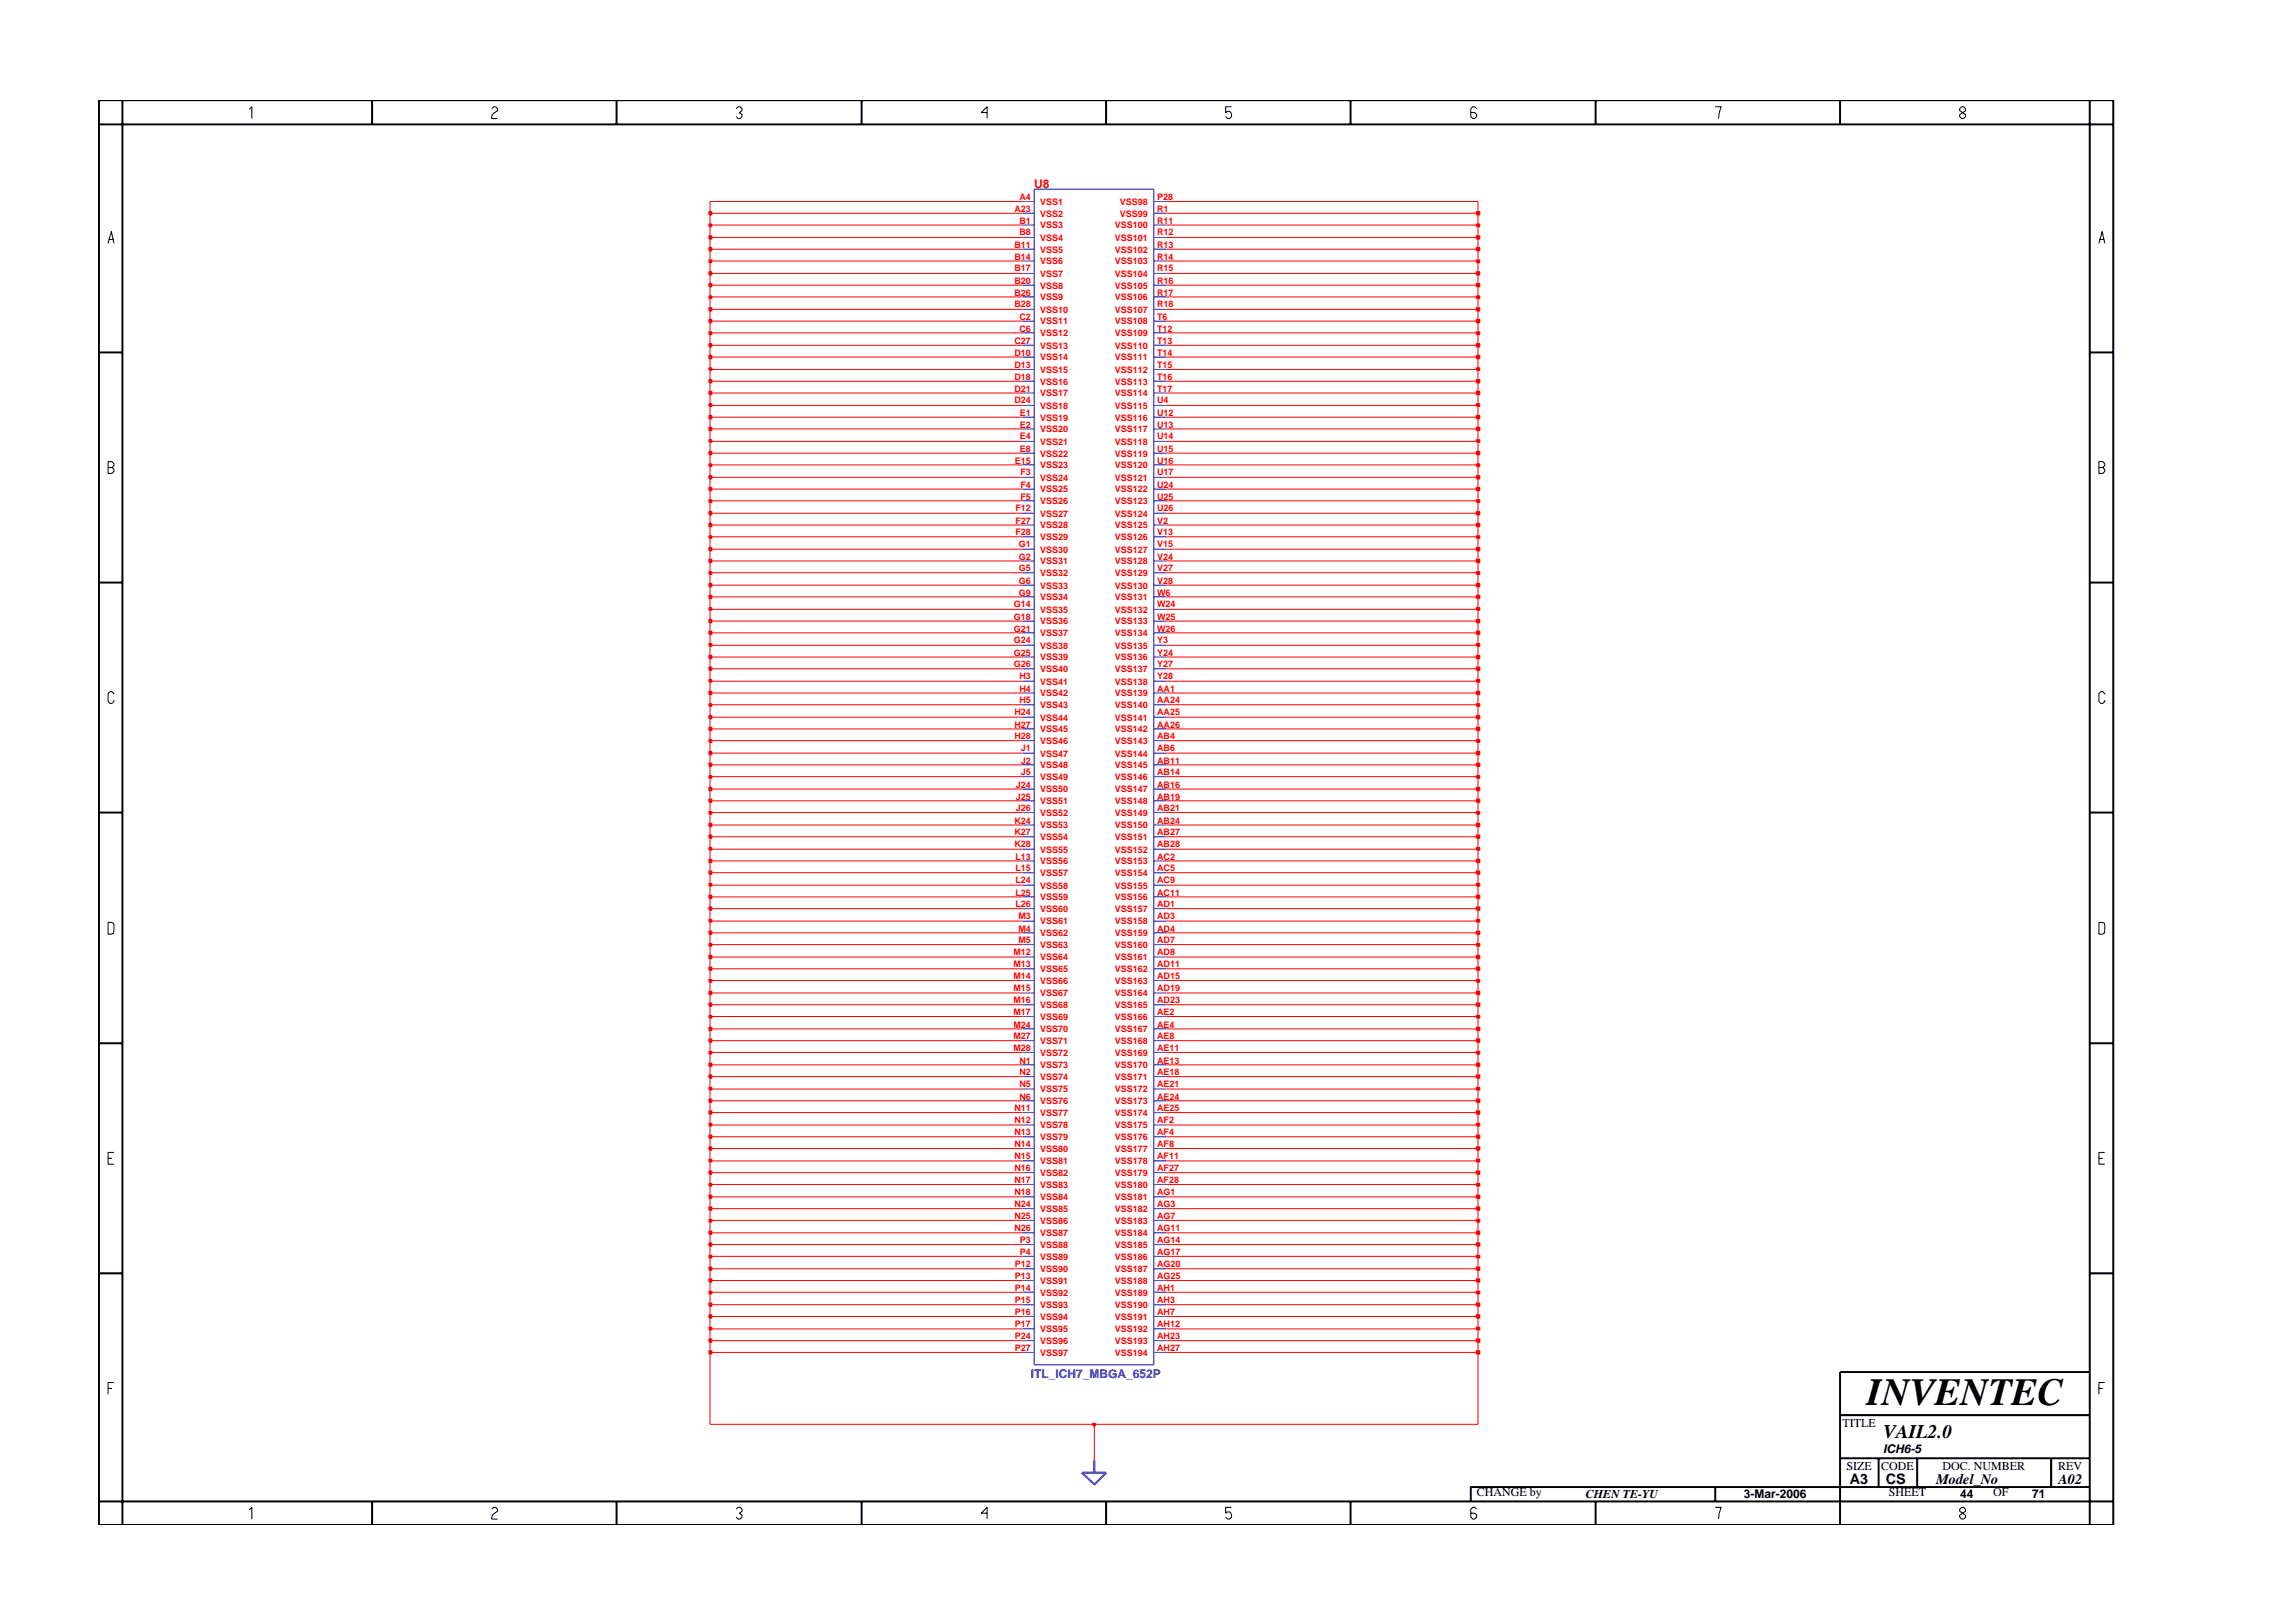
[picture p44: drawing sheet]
<svg xmlns="http://www.w3.org/2000/svg" width="297mm" height="210mm" viewBox="0 0 297 210" stroke-linecap="round" stroke-linejoin="round" font-family="sans-serif">
<defs><g id="words">
<text font-size="5" x="241.8" y="182">INVENTEC</text>
<text font-size="2.5" x="244" y="186.3">VAIL2.0</text>
<g font-size="1.9">
<text x="239.6" y="192.2">A3</text>
<text x="244.3" y="192.3">CS</text>
<text x="250.8" y="192.2">Model_No</text>
<text x="266.6" y="192.2">A02</text>
</g>
<text font-size="1.6" fill="#f00" x="134" y="24.3">U8</text>
<text font-size="1.6" fill="#00f" x="133.5" y="178.5">ITL_ICH7_MBGA_652P</text>
<g font-size="1.6">
<text x="238.7" y="184.8">TITLE</text>
<text x="239.2" y="190.4">SIZE</text>
<text x="243.7" y="190.4">CODE</text>
<text x="243.9" y="188.2">ICH6-5</text>
<text x="251.6" y="190.4">DOC. NUMBER</text>
<text x="266.6" y="190.4">REV</text>
<text x="191.3" y="193.9">CHANGE by</text>
<text x="205.4" y="194.1">CHEN TE-YU</text>
<text x="225.9" y="194.1">3-Mar-2006</text>
<text x="244.7" y="193.9">SHEET</text>
<text x="253.9" y="194.1">44</text>
<text x="258.2" y="193.9">OF</text>
<text x="263.3" y="194.1">71</text>
</g>
<g font-size="1.2" fill="#f00">
<text x="131.4" y="27.5">A23</text>
<text x="132.1" y="25.9">A4</text>
<text x="132.1" y="29">B1</text>
<text x="134.7" y="26.5">VSS1</text>
<text x="134.7" y="29.6">VSS3</text>
<text x="134.7" y="28.1">VSS2</text>
<text x="144.4" y="29.6">VSS100</text>
<text x="145.1" y="26.5">VSS98</text>
<text x="145.1" y="28.1">VSS99</text>
<text x="149.9" y="29">R11</text>
<text x="149.9" y="25.9">P28</text>
<text x="149.9" y="27.5">R1</text>
<text x="131.4" y="35.2">B17</text>
<text x="131.4" y="33.6">B14</text>
<text x="131.4" y="32.1">B11</text>
<text x="132.1" y="30.5">B8</text>
<text x="134.7" y="35.9">VSS7</text>
<text x="134.7" y="34.2">VSS6</text>
<text x="134.7" y="32.7">VSS5</text>
<text x="134.7" y="31.2">VSS4</text>
<text x="144.4" y="31.2">VSS101</text>
<text x="144.4" y="32.7">VSS102</text>
<text x="144.4" y="34.2">VSS103</text>
<text x="144.4" y="35.9">VSS104</text>
<text x="149.9" y="30.5">R12</text>
<text x="149.9" y="32.1">R13</text>
<text x="149.9" y="33.6">R14</text>
<text x="149.9" y="35.2">R15</text>
<text x="131.4" y="38.3">B26</text>
<text x="131.4" y="36.8">B20</text>
<text x="131.4" y="39.8">B28</text>
<text x="132.1" y="41.4">C2</text>
<text x="134.7" y="38.9">VSS9</text>
<text x="134.7" y="37.4">VSS8</text>
<text x="134.7" y="40.5">VSS10</text>
<text x="144.4" y="38.9">VSS106</text>
<text x="144.4" y="40.5">VSS107</text>
<text x="144.4" y="37.4">VSS105</text>
<text x="149.9" y="36.8">R16</text>
<text x="149.9" y="38.3">R17</text>
<text x="149.9" y="39.8">R18</text>
<text x="149.9" y="41.4">T6</text>
<text x="131.4" y="47.6">D13</text>
<text x="131.4" y="46.1">D10</text>
<text x="131.4" y="44.6">C27</text>
<text x="132.1" y="43">C6</text>
<text x="134.7" y="43.6">VSS12</text>
<text x="134.7" y="42">VSS11</text>
<text x="134.7" y="46.7">VSS14</text>
<text x="134.7" y="45.2">VSS13</text>
<text x="144.4" y="42">VSS108</text>
<text x="144.4" y="43.6">VSS109</text>
<text x="144.4" y="45.2">VSS110</text>
<text x="144.4" y="46.7">VSS111</text>
<text x="149.9" y="43">T12</text>
<text x="149.9" y="44.6">T13</text>
<text x="149.9" y="46.1">T14</text>
<text x="149.9" y="47.6">T15</text>
<text x="131.4" y="52.3">D24</text>
<text x="131.4" y="50.7">D21</text>
<text x="131.4" y="49.2">D18</text>
<text x="132.1" y="53.9">E1</text>
<text x="134.7" y="53">VSS18</text>
<text x="134.7" y="51.4">VSS17</text>
<text x="134.7" y="49.8">VSS16</text>
<text x="134.7" y="48.3">VSS15</text>
<text x="144.4" y="53">VSS115</text>
<text x="144.4" y="48.3">VSS112</text>
<text x="144.4" y="49.8">VSS113</text>
<text x="144.4" y="51.4">VSS114</text>
<text x="149.9" y="53.9">U12</text>
<text x="149.9" y="49.2">T16</text>
<text x="149.9" y="50.7">T17</text>
<text x="149.9" y="52.3">U4</text>
<text x="132.1" y="55.4">E2</text>
<text x="132.1" y="56.9">E4</text>
<text x="132.1" y="58.5">E8</text>
<text x="134.7" y="56">VSS20</text>
<text x="134.7" y="57.6">VSS21</text>
<text x="134.7" y="59.1">VSS22</text>
<text x="134.7" y="54.5">VSS19</text>
<text x="144.4" y="54.5">VSS116</text>
<text x="144.4" y="56">VSS117</text>
<text x="144.4" y="57.6">VSS118</text>
<text x="144.4" y="59.1">VSS119</text>
<text x="149.9" y="55.4">U13</text>
<text x="149.9" y="56.9">U14</text>
<text x="149.9" y="58.5">U15</text>
<text x="131.5" y="60.1">E15</text>
<text x="132.2" y="61.6">F3</text>
<text x="132.2" y="63.2">F4</text>
<text x="132.2" y="64.7">F5</text>
<text x="134.7" y="60.7">VSS23</text>
<text x="134.7" y="62.3">VSS24</text>
<text x="134.7" y="63.8">VSS25</text>
<text x="134.7" y="65.3">VSS26</text>
<text x="144.4" y="60.7">VSS120</text>
<text x="144.4" y="62.3">VSS121</text>
<text x="144.4" y="63.8">VSS122</text>
<text x="144.4" y="65.3">VSS123</text>
<text x="149.9" y="60.1">U16</text>
<text x="149.9" y="61.6">U17</text>
<text x="149.9" y="63.2">U24</text>
<text x="149.9" y="64.7">U25</text>
<text x="131.5" y="66.2">F12</text>
<text x="131.5" y="67.8">F27</text>
<text x="131.5" y="69.4">F28</text>
<text x="132" y="70.9">G1</text>
<text x="134.7" y="68.5">VSS28</text>
<text x="134.7" y="70">VSS29</text>
<text x="134.7" y="71.6">VSS30</text>
<text x="134.7" y="66.9">VSS27</text>
<text x="144.4" y="66.9">VSS124</text>
<text x="144.4" y="68.5">VSS125</text>
<text x="144.4" y="70">VSS126</text>
<text x="144.4" y="71.6">VSS127</text>
<text x="149.9" y="66.2">U26</text>
<text x="149.9" y="67.8">V2</text>
<text x="149.9" y="69.4">V13</text>
<text x="149.9" y="70.9">V15</text>
<text x="132" y="72.5">G2</text>
<text x="132" y="74">G5</text>
<text x="132" y="75.6">G6</text>
<text x="132" y="77.2">G9</text>
<text x="134.7" y="73.1">VSS31</text>
<text x="134.7" y="74.6">VSS32</text>
<text x="134.7" y="76.2">VSS33</text>
<text x="134.7" y="77.8">VSS34</text>
<text x="144.4" y="73.1">VSS128</text>
<text x="144.4" y="74.6">VSS129</text>
<text x="144.4" y="76.2">VSS130</text>
<text x="144.4" y="77.8">VSS131</text>
<text x="149.9" y="72.5">V24</text>
<text x="149.9" y="74">V27</text>
<text x="149.9" y="75.6">V28</text>
<text x="149.9" y="77.2">W6</text>
<text x="131.3" y="81.8">G21</text>
<text x="131.3" y="83.3">G24</text>
<text x="131.3" y="78.7">G14</text>
<text x="131.3" y="80.3">G18</text>
<text x="134.7" y="82.4">VSS37</text>
<text x="134.7" y="79.4">VSS35</text>
<text x="134.7" y="80.9">VSS36</text>
<text x="144.4" y="79.4">VSS132</text>
<text x="144.4" y="80.9">VSS133</text>
<text x="144.4" y="82.4">VSS134</text>
<text x="149.9" y="81.8">W26</text>
<text x="149.9" y="83.3">Y3</text>
<text x="149.9" y="78.7">W24</text>
<text x="149.9" y="80.3">W25</text>
<text x="131.3" y="84.9">G25</text>
<text x="131.3" y="86.5">G26</text>
<text x="132.1" y="88">H3</text>
<text x="132.1" y="89.6">H4</text>
<text x="134.7" y="84">VSS38</text>
<text x="134.7" y="85.6">VSS39</text>
<text x="134.7" y="87.1">VSS40</text>
<text x="134.7" y="88.7">VSS41</text>
<text x="144.4" y="84">VSS135</text>
<text x="144.4" y="85.6">VSS136</text>
<text x="144.4" y="87.1">VSS137</text>
<text x="144.4" y="88.7">VSS138</text>
<text x="149.9" y="84.9">Y24</text>
<text x="149.9" y="86.5">Y27</text>
<text x="149.9" y="88">Y28</text>
<text x="149.9" y="89.6">AA1</text>
<text x="131.4" y="95.8">H28</text>
<text x="131.4" y="92.7">H24</text>
<text x="131.4" y="94.3">H27</text>
<text x="132.1" y="91.1">H5</text>
<text x="134.7" y="90.2">VSS42</text>
<text x="134.7" y="91.7">VSS43</text>
<text x="134.7" y="93.3">VSS44</text>
<text x="134.7" y="94.9">VSS45</text>
<text x="144.4" y="90.2">VSS139</text>
<text x="144.4" y="91.7">VSS140</text>
<text x="144.4" y="93.3">VSS141</text>
<text x="144.4" y="94.9">VSS142</text>
<text x="149.9" y="91.1">AA24</text>
<text x="149.9" y="92.7">AA25</text>
<text x="149.9" y="94.3">AA26</text>
<text x="149.9" y="95.8">AB4</text>
<text x="132.3" y="97.3">J1</text>
<text x="132.3" y="98.9">J2</text>
<text x="132.3" y="100.4">J5</text>
<text x="134.7" y="98">VSS47</text>
<text x="134.7" y="99.5">VSS48</text>
<text x="134.7" y="101.1">VSS49</text>
<text x="134.7" y="96.4">VSS46</text>
<text x="144.4" y="98">VSS144</text>
<text x="144.4" y="99.5">VSS145</text>
<text x="144.4" y="101.1">VSS146</text>
<text x="144.4" y="96.4">VSS143</text>
<text x="149.9" y="98.9">AB11</text>
<text x="149.9" y="100.4">AB14</text>
<text x="149.9" y="97.3">AB6</text>
<text x="131.4" y="106.7">K24</text>
<text x="131.6" y="102.1">J24</text>
<text x="131.6" y="103.6">J25</text>
<text x="131.6" y="105.1">J26</text>
<text x="134.7" y="102.7">VSS50</text>
<text x="134.7" y="104.2">VSS51</text>
<text x="134.7" y="105.7">VSS52</text>
<text x="134.7" y="107.3">VSS53</text>
<text x="144.4" y="102.7">VSS147</text>
<text x="144.4" y="104.2">VSS148</text>
<text x="144.4" y="105.7">VSS149</text>
<text x="144.4" y="107.3">VSS150</text>
<text x="149.9" y="102.1">AB16</text>
<text x="149.9" y="103.6">AB19</text>
<text x="149.9" y="105.1">AB21</text>
<text x="149.9" y="106.7">AB24</text>
<text x="131.4" y="108.2">K27</text>
<text x="131.4" y="109.8">K28</text>
<text x="131.5" y="112.9">L15</text>
<text x="131.5" y="111.4">L13</text>
<text x="134.7" y="112">VSS56</text>
<text x="134.7" y="113.5">VSS57</text>
<text x="134.7" y="108.8">VSS54</text>
<text x="134.7" y="110.4">VSS55</text>
<text x="144.4" y="113.5">VSS154</text>
<text x="144.4" y="108.8">VSS151</text>
<text x="144.4" y="110.4">VSS152</text>
<text x="144.4" y="112">VSS153</text>
<text x="149.9" y="112.9">AC5</text>
<text x="149.9" y="108.2">AB27</text>
<text x="149.9" y="109.8">AB28</text>
<text x="149.9" y="111.4">AC2</text>
<text x="131.5" y="114.4">L24</text>
<text x="131.5" y="116">L25</text>
<text x="131.5" y="117.5">L26</text>
<text x="131.9" y="119.1">M3</text>
<text x="134.7" y="115.1">VSS58</text>
<text x="134.7" y="116.6">VSS59</text>
<text x="134.7" y="118.2">VSS60</text>
<text x="134.7" y="119.8">VSS61</text>
<text x="144.4" y="115.1">VSS155</text>
<text x="144.4" y="116.6">VSS156</text>
<text x="144.4" y="118.2">VSS157</text>
<text x="144.4" y="119.8">VSS158</text>
<text x="149.9" y="114.4">AC9</text>
<text x="149.9" y="116">AC11</text>
<text x="149.9" y="117.5">AD1</text>
<text x="149.9" y="119.1">AD3</text>
<text x="131.3" y="123.7">M12</text>
<text x="131.3" y="125.3">M13</text>
<text x="131.9" y="120.7">M4</text>
<text x="131.9" y="122.2">M5</text>
<text x="134.7" y="121.3">VSS62</text>
<text x="134.7" y="122.8">VSS63</text>
<text x="134.7" y="124.4">VSS64</text>
<text x="134.7" y="125.9">VSS65</text>
<text x="144.4" y="121.3">VSS159</text>
<text x="144.4" y="122.8">VSS160</text>
<text x="144.4" y="124.4">VSS161</text>
<text x="144.4" y="125.9">VSS162</text>
<text x="149.9" y="120.7">AD4</text>
<text x="149.9" y="122.2">AD7</text>
<text x="149.9" y="123.7">AD8</text>
<text x="149.9" y="125.3">AD11</text>
<text x="131.3" y="126.9">M14</text>
<text x="131.3" y="128.4">M15</text>
<text x="131.3" y="130">M16</text>
<text x="131.3" y="131.5">M17</text>
<text x="134.7" y="127.5">VSS66</text>
<text x="134.7" y="129.1">VSS67</text>
<text x="134.7" y="130.6">VSS68</text>
<text x="144.4" y="127.5">VSS163</text>
<text x="144.4" y="129.1">VSS164</text>
<text x="144.4" y="130.6">VSS165</text>
<text x="149.9" y="128.4">AD19</text>
<text x="149.9" y="130">AD23</text>
<text x="149.9" y="131.5">AE2</text>
<text x="149.9" y="126.9">AD15</text>
<text x="131.3" y="133.1">M24</text>
<text x="131.3" y="134.6">M27</text>
<text x="131.3" y="136.2">M28</text>
<text x="132.1" y="137.8">N1</text>
<text x="134.7" y="132.1">VSS69</text>
<text x="134.7" y="133.7">VSS70</text>
<text x="134.7" y="135.3">VSS71</text>
<text x="134.7" y="136.8">VSS72</text>
<text x="144.4" y="132.1">VSS166</text>
<text x="144.4" y="133.7">VSS167</text>
<text x="144.4" y="135.3">VSS168</text>
<text x="144.4" y="136.8">VSS169</text>
<text x="149.9" y="133.1">AE4</text>
<text x="149.9" y="134.6">AE8</text>
<text x="149.9" y="136.2">AE11</text>
<text x="149.9" y="137.8">AE13</text>
<text x="131.4" y="144">N11</text>
<text x="132.1" y="140.8">N5</text>
<text x="132.1" y="142.4">N6</text>
<text x="132.1" y="139.3">N2</text>
<text x="134.7" y="143">VSS76</text>
<text x="134.7" y="138.4">VSS73</text>
<text x="134.7" y="139.9">VSS74</text>
<text x="134.7" y="141.5">VSS75</text>
<text x="144.4" y="138.4">VSS170</text>
<text x="144.4" y="139.9">VSS171</text>
<text x="144.4" y="141.5">VSS172</text>
<text x="144.4" y="143">VSS173</text>
<text x="149.9" y="139.3">AE18</text>
<text x="149.9" y="140.8">AE21</text>
<text x="149.9" y="142.4">AE24</text>
<text x="149.9" y="144">AE25</text>
<text x="131.4" y="145.5">N12</text>
<text x="131.4" y="147.1">N13</text>
<text x="131.4" y="148.6">N14</text>
<text x="134.7" y="144.6">VSS77</text>
<text x="134.7" y="146.2">VSS78</text>
<text x="134.7" y="147.7">VSS79</text>
<text x="134.7" y="149.2">VSS80</text>
<text x="144.4" y="144.6">VSS174</text>
<text x="144.4" y="146.2">VSS175</text>
<text x="144.4" y="147.7">VSS176</text>
<text x="144.4" y="149.2">VSS177</text>
<text x="149.9" y="145.5">AF2</text>
<text x="149.9" y="147.1">AF4</text>
<text x="149.9" y="148.6">AF8</text>
<text x="131.4" y="150.1">N15</text>
<text x="131.4" y="151.8">N16</text>
<text x="131.4" y="153.3">N17</text>
<text x="131.4" y="154.8">N18</text>
<text x="134.7" y="150.8">VSS81</text>
<text x="134.7" y="152.4">VSS82</text>
<text x="134.7" y="153.9">VSS83</text>
<text x="134.7" y="155.5">VSS84</text>
<text x="144.4" y="153.9">VSS180</text>
<text x="144.4" y="155.5">VSS181</text>
<text x="144.4" y="150.8">VSS178</text>
<text x="144.4" y="152.4">VSS179</text>
<text x="149.9" y="153.3">AF28</text>
<text x="149.9" y="154.8">AG1</text>
<text x="149.9" y="151.8">AF27</text>
<text x="149.9" y="150.1">AF11</text>
<text x="131.4" y="157.9">N25</text>
<text x="131.4" y="159.5">N26</text>
<text x="131.4" y="156.4">N24</text>
<text x="132.1" y="161.1">P3</text>
<text x="134.7" y="157">VSS85</text>
<text x="134.7" y="158.5">VSS86</text>
<text x="134.7" y="160.1">VSS87</text>
<text x="134.7" y="161.7">VSS88</text>
<text x="144.4" y="157">VSS182</text>
<text x="144.4" y="158.5">VSS183</text>
<text x="144.4" y="160.1">VSS184</text>
<text x="144.4" y="161.7">VSS185</text>
<text x="149.9" y="156.4">AG3</text>
<text x="149.9" y="157.9">AG7</text>
<text x="149.9" y="159.5">AG11</text>
<text x="149.9" y="161.1">AG14</text>
<text x="131.5" y="164.2">P12</text>
<text x="131.5" y="165.7">P13</text>
<text x="131.5" y="167.2">P14</text>
<text x="132.1" y="162.6">P4</text>
<text x="134.7" y="163.2">VSS89</text>
<text x="134.7" y="164.8">VSS90</text>
<text x="134.7" y="166.3">VSS91</text>
<text x="134.7" y="167.9">VSS92</text>
<text x="144.4" y="163.2">VSS186</text>
<text x="144.4" y="164.8">VSS187</text>
<text x="144.4" y="166.3">VSS188</text>
<text x="144.4" y="167.9">VSS189</text>
<text x="149.9" y="162.6">AG17</text>
<text x="149.9" y="164.2">AG20</text>
<text x="149.9" y="165.7">AG25</text>
<text x="149.9" y="167.2">AH1</text>
<text x="131.5" y="171.9">P17</text>
<text x="131.5" y="173.5">P24</text>
<text x="131.5" y="168.9">P15</text>
<text x="131.5" y="170.4">P16</text>
<text x="134.7" y="172.6">VSS95</text>
<text x="134.7" y="169.5">VSS93</text>
<text x="134.7" y="171">VSS94</text>
<text x="144.4" y="172.6">VSS192</text>
<text x="144.4" y="169.5">VSS190</text>
<text x="144.4" y="171">VSS191</text>
<text x="149.9" y="173.5">AH23</text>
<text x="149.9" y="168.9">AH3</text>
<text x="149.9" y="170.4">AH7</text>
<text x="149.9" y="171.9">AH12</text>
<text x="131.5" y="175">P27</text>
<text x="134.7" y="174.1">VSS96</text>
<text x="134.7" y="175.6">VSS97</text>
<text x="144.4" y="174.1">VSS193</text>
<text x="144.4" y="175.6">VSS194</text>
<text x="149.9" y="175">AH27</text>
</g>
</g></defs>
<g fill="none" stroke="#00f" stroke-width=".13">
<path d="M132.4 26.1h1.6M132.4 27.6h1.6M132.4 29.2h1.6M132.4 30.8h1.6M132.4 32.3h1.6M132.4 33.8h1.6M132.4 35.4h1.6M132.4 36.9h1.6M132.4 38.5h1.6M134 24.5h15.5v152.3h-15.5zM149.5 26.1h1.6M149.5 27.6h1.6"/>
<path d="M149.5 29.2h1.6M149.5 30.8h1.6M149.5 32.3h1.6M149.5 33.8h1.6M149.5 35.4h1.6M149.5 36.9h1.6M149.5 38.5h1.6M132.4 40.1h1.6M132.4 41.6h1.6M132.4 43.1h1.6M132.4 44.7h1.6M132.4 46.3h1.6"/>
<path d="M132.4 47.9h1.6M132.4 49.4h1.6M132.4 50.9h1.6M132.4 52.5h1.6M132.4 54h1.6M132.4 55.6h1.6M132.4 57.2h1.6M132.4 58.7h1.6M149.5 40.1h1.6M149.5 41.6h1.6M149.5 43.1h1.6M149.5 44.7h1.6"/>
<path d="M149.5 46.3h1.6M149.5 47.9h1.6M149.5 49.4h1.6M149.5 50.9h1.6M149.5 52.5h1.6M149.5 54h1.6M149.5 55.6h1.6M149.5 57.2h1.6M149.5 58.7h1.6M132.4 60.2h1.6M132.4 61.8h1.6M132.4 63.4h1.6"/>
<path d="M132.4 64.9h1.6M132.4 66.5h1.6M132.4 68h1.6M132.4 69.5h1.6M132.4 71.1h1.6M132.4 72.7h1.6M132.4 74.2h1.6M132.4 75.8h1.6M132.4 77.3h1.6M132.4 78.9h1.6M149.5 60.2h1.6M149.5 61.8h1.6"/>
<path d="M149.5 63.4h1.6M149.5 64.9h1.6M149.5 66.5h1.6M149.5 68h1.6M149.5 69.5h1.6M149.5 71.1h1.6M149.5 72.7h1.6M149.5 74.2h1.6M149.5 75.8h1.6M149.5 77.3h1.6M149.5 78.9h1.6M132.4 80.5h1.6"/>
<path d="M132.4 82h1.6M132.4 83.6h1.6M132.4 85.1h1.6M132.4 86.6h1.6M132.4 88.3h1.6M132.4 89.8h1.6M132.4 91.3h1.6M132.4 92.9h1.6M132.4 94.4h1.6M132.4 96h1.6M132.4 97.6h1.6M132.4 99.1h1.6"/>
<path d="M149.5 80.5h1.6M149.5 82h1.6M149.5 83.6h1.6M149.5 85.1h1.6M149.5 86.6h1.6M149.5 88.3h1.6M149.5 89.8h1.6M149.5 91.3h1.6M149.5 92.9h1.6M149.5 94.4h1.6M149.5 96h1.6M149.5 97.6h1.6"/>
<path d="M149.5 99.1h1.6M132.4 100.6h1.6M132.4 102.2h1.6M132.4 103.7h1.6M132.4 105.3h1.6M132.4 106.9h1.6M132.4 108.4h1.6M132.4 110h1.6M132.4 111.5h1.6M132.4 113.1h1.6M132.4 114.7h1.6M132.4 116.2h1.6"/>
<path d="M132.4 117.7h1.6M132.4 119.3h1.6M149.5 100.6h1.6M149.5 102.2h1.6M149.5 103.7h1.6M149.5 105.3h1.6M149.5 106.9h1.6M149.5 108.4h1.6M149.5 110h1.6M149.5 111.5h1.6M149.5 113.1h1.6M149.5 114.7h1.6"/>
<path d="M149.5 116.2h1.6M149.5 117.7h1.6M149.5 119.3h1.6M132.4 120.8h1.6M132.4 122.4h1.6M132.4 124h1.6M132.4 125.5h1.6M132.4 127h1.6M132.4 128.6h1.6M132.4 130.2h1.6M132.4 131.7h1.6M132.4 133.3h1.6"/>
<path d="M132.4 134.8h1.6M132.4 136.3h1.6M132.4 138h1.6M132.4 139.5h1.6M149.5 120.8h1.6M149.5 122.4h1.6M149.5 124h1.6M149.5 125.5h1.6M149.5 127h1.6M149.5 128.6h1.6M149.5 130.2h1.6M149.5 131.7h1.6"/>
<path d="M149.5 133.3h1.6M149.5 134.8h1.6M149.5 136.3h1.6M149.5 138h1.6M149.5 139.5h1.6M132.4 141.1h1.6M132.4 142.6h1.6M132.4 144.1h1.6M132.4 145.7h1.6M132.4 147.3h1.6M132.4 148.8h1.6M132.4 150.4h1.6"/>
<path d="M132.4 151.9h1.6M132.4 153.4h1.6M132.4 155.1h1.6M132.4 156.6h1.6M132.4 158.1h1.6M132.4 159.7h1.6M149.5 141.1h1.6M149.5 142.6h1.6M149.5 144.1h1.6M149.5 145.7h1.6M149.5 147.3h1.6M149.5 148.8h1.6"/>
<path d="M149.5 150.4h1.6M149.5 151.9h1.6M149.5 153.4h1.6M149.5 155.1h1.6M149.5 156.6h1.6M149.5 158.1h1.6M149.5 159.7h1.6M132.4 161.2h1.6M132.4 162.8h1.6M132.4 164.4h1.6M132.4 165.9h1.6M132.4 167.4h1.6"/>
<path d="M132.4 169h1.6M132.4 170.5h1.6M132.4 172.2h1.6M132.4 173.7h1.6M132.4 175.2h1.6M149.5 161.2h1.6M149.5 162.8h1.6M149.5 164.4h1.6M149.5 165.9h1.6M149.5 167.4h1.6M149.5 169h1.6M149.5 170.5h1.6"/>
<path d="M149.5 172.2h1.6M149.5 173.7h1.6M149.5 175.2h1.6"/>
</g>
<path d="M140.2 190.8h3.1l-1.5 1.5zM141.8 189.2v1.6" fill="none" stroke="#00f" stroke-width=".25"/>
<path d="M92 175.2v9.3h49.8v4.7" fill="none" stroke="#f00" stroke-width=".13"/>
<path d="M141.6 184.4h.2v.3h-.2z" fill="#8e2323"/>
<path d="M141.6 184.4h.2v.3h-.2z" fill="none" stroke="#f00" stroke-width=".25"/>
<path d="M191.5 175.2v9.3h-49.7" fill="none" stroke="#f00" stroke-width=".13"/>
<path d="M91.9 175h.2v.4h-.2z" fill="#8e2323"/>
<path d="M91.9 175h.2v.4h-.2z" fill="none" stroke="#f00" stroke-width=".25"/>
<path d="M92 173.7v1.5h40.4M151.1 175.2h40.4" fill="none" stroke="#f00" stroke-width=".13"/>
<path d="M191.3 175h.3v.4h-.3z" fill="#8e2323"/>
<path d="M191.3 175h.3v.4h-.3z" fill="none" stroke="#f00" stroke-width=".25"/>
<path d="M191.5 173.7v1.5" fill="none" stroke="#f00" stroke-width=".13"/>
<path d="M91.9 173.5h.2v.3h-.2z" fill="#8e2323"/>
<path d="M91.9 173.5h.2v.3h-.2z" fill="none" stroke="#f00" stroke-width=".25"/>
<path d="M92 172.2v1.5h40.4M151.1 173.7h40.4" fill="none" stroke="#f00" stroke-width=".13"/>
<path d="M191.3 173.5h.3v.3h-.3z" fill="#8e2323"/>
<path d="M191.3 173.5h.3v.3h-.3z" fill="none" stroke="#f00" stroke-width=".25"/>
<path d="M191.5 172.2v1.5" fill="none" stroke="#f00" stroke-width=".13"/>
<path d="M91.9 172h.2v.2h-.2z" fill="#8e2323"/>
<path d="M91.9 172h.2v.2h-.2z" fill="none" stroke="#f00" stroke-width=".25"/>
<path d="M92 170.5v1.7h40.4M151.1 172.2h40.4" fill="none" stroke="#f00" stroke-width=".13"/>
<path d="M191.3 172h.3v.2h-.3z" fill="#8e2323"/>
<path d="M191.3 172h.3v.2h-.3z" fill="none" stroke="#f00" stroke-width=".25"/>
<path d="M191.5 170.5v1.7" fill="none" stroke="#f00" stroke-width=".13"/>
<path d="M91.9 170.4h.2v.3h-.2z" fill="#8e2323"/>
<path d="M91.9 170.4h.2v.3h-.2z" fill="none" stroke="#f00" stroke-width=".25"/>
<path d="M92 169v1.5h40.4M151.1 170.5h40.4" fill="none" stroke="#f00" stroke-width=".13"/>
<path d="M191.3 170.4h.3v.3h-.3z" fill="#8e2323"/>
<path d="M191.3 170.4h.3v.3h-.3z" fill="none" stroke="#f00" stroke-width=".25"/>
<path d="M191.5 169v1.5" fill="none" stroke="#f00" stroke-width=".13"/>
<path d="M91.9 168.9h.2v.3h-.2z" fill="#8e2323"/>
<path d="M91.9 168.9h.2v.3h-.2z" fill="none" stroke="#f00" stroke-width=".25"/>
<path d="M92 167.4v1.6h40.4M151.1 169h40.4" fill="none" stroke="#f00" stroke-width=".13"/>
<path d="M191.3 168.9h.3v.3h-.3z" fill="#8e2323"/>
<path d="M191.3 168.9h.3v.3h-.3z" fill="none" stroke="#f00" stroke-width=".25"/>
<path d="M191.5 167.4v1.6" fill="none" stroke="#f00" stroke-width=".13"/>
<path d="M91.9 167.3h.2v.3h-.2z" fill="#8e2323"/>
<path d="M91.9 167.3h.2v.3h-.2z" fill="none" stroke="#f00" stroke-width=".25"/>
<path d="M92 165.9v1.5h40.4M151.1 167.4h40.4" fill="none" stroke="#f00" stroke-width=".13"/>
<path d="M191.3 167.3h.3v.3h-.3z" fill="#8e2323"/>
<path d="M191.3 167.3h.3v.3h-.3z" fill="none" stroke="#f00" stroke-width=".25"/>
<path d="M191.5 165.9v1.5" fill="none" stroke="#f00" stroke-width=".13"/>
<path d="M91.9 165.7h.2v.4h-.2z" fill="#8e2323"/>
<path d="M91.9 165.7h.2v.4h-.2z" fill="none" stroke="#f00" stroke-width=".25"/>
<path d="M92 164.4v1.5h40.4M151.1 165.9h40.4" fill="none" stroke="#f00" stroke-width=".13"/>
<path d="M191.3 165.7h.3v.4h-.3z" fill="#8e2323"/>
<path d="M191.3 165.7h.3v.4h-.3z" fill="none" stroke="#f00" stroke-width=".25"/>
<path d="M191.5 164.4v1.5" fill="none" stroke="#f00" stroke-width=".13"/>
<path d="M91.9 164.2h.2v.3h-.2z" fill="#8e2323"/>
<path d="M91.9 164.2h.2v.3h-.2z" fill="none" stroke="#f00" stroke-width=".25"/>
<path d="M92 162.8v1.6h40.4M151.1 164.4h40.4" fill="none" stroke="#f00" stroke-width=".13"/>
<path d="M191.3 164.2h.3v.3h-.3z" fill="#8e2323"/>
<path d="M191.3 164.2h.3v.3h-.3z" fill="none" stroke="#f00" stroke-width=".25"/>
<path d="M191.5 162.8v1.6" fill="none" stroke="#f00" stroke-width=".13"/>
<path d="M91.9 162.7h.2v.2h-.2z" fill="#8e2323"/>
<path d="M91.9 162.7h.2v.2h-.2z" fill="none" stroke="#f00" stroke-width=".25"/>
<path d="M92 161.2v1.6h40.4M151.1 162.8h40.4" fill="none" stroke="#f00" stroke-width=".13"/>
<path d="M191.3 162.7h.3v.2h-.3z" fill="#8e2323"/>
<path d="M191.3 162.7h.3v.2h-.3z" fill="none" stroke="#f00" stroke-width=".25"/>
<path d="M191.5 161.2v1.6" fill="none" stroke="#f00" stroke-width=".13"/>
<path d="M91.9 161.1h.2v.3h-.2z" fill="#8e2323"/>
<path d="M91.9 161.1h.2v.3h-.2z" fill="none" stroke="#f00" stroke-width=".25"/>
<path d="M92 159.7v1.5h40.4M151.1 161.2h40.4" fill="none" stroke="#f00" stroke-width=".13"/>
<path d="M191.3 161.1h.3v.3h-.3z" fill="#8e2323"/>
<path d="M191.3 161.1h.3v.3h-.3z" fill="none" stroke="#f00" stroke-width=".25"/>
<path d="M191.5 159.7v1.5" fill="none" stroke="#f00" stroke-width=".13"/>
<path d="M91.9 159.5h.2v.4h-.2z" fill="#8e2323"/>
<path d="M91.9 159.5h.2v.4h-.2z" fill="none" stroke="#f00" stroke-width=".25"/>
<path d="M92 158.1v1.6h40.4M151.1 159.7h40.4" fill="none" stroke="#f00" stroke-width=".13"/>
<path d="M191.3 159.5h.3v.4h-.3z" fill="#8e2323"/>
<path d="M191.3 159.5h.3v.4h-.3z" fill="none" stroke="#f00" stroke-width=".25"/>
<path d="M191.5 158.1v1.6" fill="none" stroke="#f00" stroke-width=".13"/>
<path d="M91.9 158h.2v.3h-.2z" fill="#8e2323"/>
<path d="M91.9 158h.2v.3h-.2z" fill="none" stroke="#f00" stroke-width=".25"/>
<path d="M92 156.6v1.5h40.4M151.1 158.1h40.4" fill="none" stroke="#f00" stroke-width=".13"/>
<path d="M191.3 158h.3v.3h-.3z" fill="#8e2323"/>
<path d="M191.3 158h.3v.3h-.3z" fill="none" stroke="#f00" stroke-width=".25"/>
<path d="M191.5 156.6v1.5" fill="none" stroke="#f00" stroke-width=".13"/>
<path d="M91.9 156.4h.2v.3h-.2z" fill="#8e2323"/>
<path d="M91.9 156.4h.2v.3h-.2z" fill="none" stroke="#f00" stroke-width=".25"/>
<path d="M92 155.1v1.5h40.4M151.1 156.6h40.4" fill="none" stroke="#f00" stroke-width=".13"/>
<path d="M191.3 156.4h.3v.3h-.3z" fill="#8e2323"/>
<path d="M191.3 156.4h.3v.3h-.3z" fill="none" stroke="#f00" stroke-width=".25"/>
<path d="M191.5 155.1v1.5" fill="none" stroke="#f00" stroke-width=".13"/>
<path d="M91.9 154.9h.2v.3h-.2z" fill="#8e2323"/>
<path d="M91.9 154.9h.2v.3h-.2z" fill="none" stroke="#f00" stroke-width=".25"/>
<path d="M92 153.4v1.7h40.4M151.1 155.1h40.4" fill="none" stroke="#f00" stroke-width=".13"/>
<path d="M191.3 154.9h.3v.3h-.3z" fill="#8e2323"/>
<path d="M191.3 154.9h.3v.3h-.3z" fill="none" stroke="#f00" stroke-width=".25"/>
<path d="M191.5 153.4v1.7" fill="none" stroke="#f00" stroke-width=".13"/>
<path d="M91.9 153.4h.2v.2h-.2z" fill="#8e2323"/>
<path d="M91.9 153.4h.2v.2h-.2z" fill="none" stroke="#f00" stroke-width=".25"/>
<path d="M92 151.9v1.5h40.4M151.1 153.4h40.4" fill="none" stroke="#f00" stroke-width=".13"/>
<path d="M191.3 153.4h.3v.2h-.3z" fill="#8e2323"/>
<path d="M191.3 153.4h.3v.2h-.3z" fill="none" stroke="#f00" stroke-width=".25"/>
<path d="M191.5 151.9v1.5" fill="none" stroke="#f00" stroke-width=".13"/>
<path d="M91.9 151.8h.2v.3h-.2z" fill="#8e2323"/>
<path d="M91.9 151.8h.2v.3h-.2z" fill="none" stroke="#f00" stroke-width=".25"/>
<path d="M92 150.4v1.5h40.4M151.1 151.9h40.4" fill="none" stroke="#f00" stroke-width=".13"/>
<path d="M191.3 151.8h.3v.3h-.3z" fill="#8e2323"/>
<path d="M191.3 151.8h.3v.3h-.3z" fill="none" stroke="#f00" stroke-width=".25"/>
<path d="M191.5 150.4v1.5" fill="none" stroke="#f00" stroke-width=".13"/>
<path d="M91.9 150.2h.2v.3h-.2z" fill="#8e2323"/>
<path d="M91.9 150.2h.2v.3h-.2z" fill="none" stroke="#f00" stroke-width=".25"/>
<path d="M92 148.8v1.6h40.4M151.1 150.4h40.4" fill="none" stroke="#f00" stroke-width=".13"/>
<path d="M191.3 150.2h.3v.3h-.3z" fill="#8e2323"/>
<path d="M191.3 150.2h.3v.3h-.3z" fill="none" stroke="#f00" stroke-width=".25"/>
<path d="M191.5 148.8v1.6" fill="none" stroke="#f00" stroke-width=".13"/>
<path d="M91.9 148.6h.2v.4h-.2z" fill="#8e2323"/>
<path d="M91.9 148.6h.2v.4h-.2z" fill="none" stroke="#f00" stroke-width=".25"/>
<path d="M92 147.3v1.5h40.4M151.1 148.8h40.4" fill="none" stroke="#f00" stroke-width=".13"/>
<path d="M191.3 148.6h.3v.4h-.3z" fill="#8e2323"/>
<path d="M191.3 148.6h.3v.4h-.3z" fill="none" stroke="#f00" stroke-width=".25"/>
<path d="M191.5 147.3v1.5" fill="none" stroke="#f00" stroke-width=".13"/>
<path d="M91.9 147.1h.2v.3h-.2z" fill="#8e2323"/>
<path d="M91.9 147.1h.2v.3h-.2z" fill="none" stroke="#f00" stroke-width=".25"/>
<path d="M92 145.7v1.6h40.4M151.1 147.3h40.4" fill="none" stroke="#f00" stroke-width=".13"/>
<path d="M191.3 147.1h.3v.3h-.3z" fill="#8e2323"/>
<path d="M191.3 147.1h.3v.3h-.3z" fill="none" stroke="#f00" stroke-width=".25"/>
<path d="M191.5 145.7v1.6" fill="none" stroke="#f00" stroke-width=".13"/>
<path d="M91.9 145.6h.2v.2h-.2z" fill="#8e2323"/>
<path d="M91.9 145.6h.2v.2h-.2z" fill="none" stroke="#f00" stroke-width=".25"/>
<path d="M92 144.1v1.6h40.4M151.1 145.7h40.4" fill="none" stroke="#f00" stroke-width=".13"/>
<path d="M191.3 145.6h.3v.2h-.3z" fill="#8e2323"/>
<path d="M191.3 145.6h.3v.2h-.3z" fill="none" stroke="#f00" stroke-width=".25"/>
<path d="M191.5 144.1v1.6" fill="none" stroke="#f00" stroke-width=".13"/>
<path d="M91.9 144h.2v.3h-.2z" fill="#8e2323"/>
<path d="M91.9 144h.2v.3h-.2z" fill="none" stroke="#f00" stroke-width=".25"/>
<path d="M92 142.6v1.5h40.4M151.1 144.1h40.4" fill="none" stroke="#f00" stroke-width=".13"/>
<path d="M191.3 144h.3v.3h-.3z" fill="#8e2323"/>
<path d="M191.3 144h.3v.3h-.3z" fill="none" stroke="#f00" stroke-width=".25"/>
<path d="M191.5 142.6v1.5" fill="none" stroke="#f00" stroke-width=".13"/>
<path d="M91.9 142.4h.2v.4h-.2z" fill="#8e2323"/>
<path d="M91.9 142.4h.2v.4h-.2z" fill="none" stroke="#f00" stroke-width=".25"/>
<path d="M92 141.1v1.5h40.4M151.1 142.6h40.4" fill="none" stroke="#f00" stroke-width=".13"/>
<path d="M191.3 142.4h.3v.4h-.3z" fill="#8e2323"/>
<path d="M191.3 142.4h.3v.4h-.3z" fill="none" stroke="#f00" stroke-width=".25"/>
<path d="M191.5 141.1v1.5" fill="none" stroke="#f00" stroke-width=".13"/>
<path d="M91.9 140.9h.2v.3h-.2z" fill="#8e2323"/>
<path d="M91.9 140.9h.2v.3h-.2z" fill="none" stroke="#f00" stroke-width=".25"/>
<path d="M92 139.5v1.6h40.4M151.1 141.1h40.4" fill="none" stroke="#f00" stroke-width=".13"/>
<path d="M191.3 140.9h.3v.3h-.3z" fill="#8e2323"/>
<path d="M191.3 140.9h.3v.3h-.3z" fill="none" stroke="#f00" stroke-width=".25"/>
<path d="M191.5 139.5v1.6" fill="none" stroke="#f00" stroke-width=".13"/>
<path d="M91.9 139.3h.2v.3h-.2z" fill="#8e2323"/>
<path d="M91.9 139.3h.2v.3h-.2z" fill="none" stroke="#f00" stroke-width=".25"/>
<path d="M92 138v1.5h40.4M151.1 139.5h40.4" fill="none" stroke="#f00" stroke-width=".13"/>
<path d="M191.3 139.3h.3v.3h-.3z" fill="#8e2323"/>
<path d="M191.3 139.3h.3v.3h-.3z" fill="none" stroke="#f00" stroke-width=".25"/>
<path d="M191.5 138v1.5" fill="none" stroke="#f00" stroke-width=".13"/>
<path d="M91.9 137.8h.2v.3h-.2z" fill="#8e2323"/>
<path d="M91.9 137.8h.2v.3h-.2z" fill="none" stroke="#f00" stroke-width=".25"/>
<path d="M92 136.3v1.7h40.4M151.1 138h40.4" fill="none" stroke="#f00" stroke-width=".13"/>
<path d="M191.3 137.8h.3v.3h-.3z" fill="#8e2323"/>
<path d="M191.3 137.8h.3v.3h-.3z" fill="none" stroke="#f00" stroke-width=".25"/>
<path d="M191.5 136.3v1.7" fill="none" stroke="#f00" stroke-width=".13"/>
<path d="M91.9 136.3h.2v.2h-.2z" fill="#8e2323"/>
<path d="M91.9 136.3h.2v.2h-.2z" fill="none" stroke="#f00" stroke-width=".25"/>
<path d="M92 134.8v1.5h40.4M151.1 136.3h40.4" fill="none" stroke="#f00" stroke-width=".13"/>
<path d="M191.3 136.3h.3v.2h-.3z" fill="#8e2323"/>
<path d="M191.3 136.3h.3v.2h-.3z" fill="none" stroke="#f00" stroke-width=".25"/>
<path d="M191.5 134.8v1.5" fill="none" stroke="#f00" stroke-width=".13"/>
<path d="M91.9 134.6h.2v.4h-.2z" fill="#8e2323"/>
<path d="M91.9 134.6h.2v.4h-.2z" fill="none" stroke="#f00" stroke-width=".25"/>
<path d="M92 133.3v1.5h40.4M151.1 134.8h40.4" fill="none" stroke="#f00" stroke-width=".13"/>
<path d="M191.3 134.6h.3v.4h-.3z" fill="#8e2323"/>
<path d="M191.3 134.6h.3v.4h-.3z" fill="none" stroke="#f00" stroke-width=".25"/>
<path d="M191.5 133.3v1.5" fill="none" stroke="#f00" stroke-width=".13"/>
<path d="M91.9 133.1h.2v.4h-.2z" fill="#8e2323"/>
<path d="M91.9 133.1h.2v.4h-.2z" fill="none" stroke="#f00" stroke-width=".25"/>
<path d="M92 131.7v1.6h40.4M151.1 133.3h40.4" fill="none" stroke="#f00" stroke-width=".13"/>
<path d="M191.3 133.1h.3v.4h-.3z" fill="#8e2323"/>
<path d="M191.3 133.1h.3v.4h-.3z" fill="none" stroke="#f00" stroke-width=".25"/>
<path d="M191.5 131.7v1.6" fill="none" stroke="#f00" stroke-width=".13"/>
<path d="M91.9 131.6h.2v.3h-.2z" fill="#8e2323"/>
<path d="M91.9 131.6h.2v.3h-.2z" fill="none" stroke="#f00" stroke-width=".25"/>
<path d="M92 130.2v1.5h40.4M151.1 131.7h40.4" fill="none" stroke="#f00" stroke-width=".13"/>
<path d="M191.3 131.6h.3v.3h-.3z" fill="#8e2323"/>
<path d="M191.3 131.6h.3v.3h-.3z" fill="none" stroke="#f00" stroke-width=".25"/>
<path d="M191.5 130.2v1.5" fill="none" stroke="#f00" stroke-width=".13"/>
<path d="M91.9 130h.2v.3h-.2z" fill="#8e2323"/>
<path d="M91.9 130h.2v.3h-.2z" fill="none" stroke="#f00" stroke-width=".25"/>
<path d="M92 128.6v1.6h40.4M151.1 130.2h40.4" fill="none" stroke="#f00" stroke-width=".13"/>
<path d="M191.3 130h.3v.3h-.3z" fill="#8e2323"/>
<path d="M191.3 130h.3v.3h-.3z" fill="none" stroke="#f00" stroke-width=".25"/>
<path d="M191.5 128.6v1.6" fill="none" stroke="#f00" stroke-width=".13"/>
<path d="M91.9 128.5h.2v.3h-.2z" fill="#8e2323"/>
<path d="M91.9 128.5h.2v.3h-.2z" fill="none" stroke="#f00" stroke-width=".25"/>
<path d="M92 127v1.6h40.4M151.1 128.6h40.4" fill="none" stroke="#f00" stroke-width=".13"/>
<path d="M191.3 128.5h.3v.3h-.3z" fill="#8e2323"/>
<path d="M191.3 128.5h.3v.3h-.3z" fill="none" stroke="#f00" stroke-width=".25"/>
<path d="M191.5 127v1.6" fill="none" stroke="#f00" stroke-width=".13"/>
<path d="M91.9 126.9h.2v.3h-.2z" fill="#8e2323"/>
<path d="M91.9 126.9h.2v.3h-.2z" fill="none" stroke="#f00" stroke-width=".25"/>
<path d="M92 125.5v1.5h40.4M151.1 127h40.4" fill="none" stroke="#f00" stroke-width=".13"/>
<path d="M191.3 126.9h.3v.3h-.3z" fill="#8e2323"/>
<path d="M191.3 126.9h.3v.3h-.3z" fill="none" stroke="#f00" stroke-width=".25"/>
<path d="M191.5 125.5v1.5" fill="none" stroke="#f00" stroke-width=".13"/>
<path d="M91.9 125.3h.2v.4h-.2z" fill="#8e2323"/>
<path d="M91.9 125.3h.2v.4h-.2z" fill="none" stroke="#f00" stroke-width=".25"/>
<path d="M92 124v1.5h40.4M151.1 125.5h40.4" fill="none" stroke="#f00" stroke-width=".13"/>
<path d="M191.3 125.3h.3v.4h-.3z" fill="#8e2323"/>
<path d="M191.3 125.3h.3v.4h-.3z" fill="none" stroke="#f00" stroke-width=".25"/>
<path d="M191.5 124v1.5" fill="none" stroke="#f00" stroke-width=".13"/>
<path d="M91.9 123.8h.2v.3h-.2z" fill="#8e2323"/>
<path d="M91.9 123.8h.2v.3h-.2z" fill="none" stroke="#f00" stroke-width=".25"/>
<path d="M92 122.4v1.6h40.4M151.1 124h40.4" fill="none" stroke="#f00" stroke-width=".13"/>
<path d="M191.3 123.8h.3v.3h-.3z" fill="#8e2323"/>
<path d="M191.3 123.8h.3v.3h-.3z" fill="none" stroke="#f00" stroke-width=".25"/>
<path d="M191.5 122.4v1.6" fill="none" stroke="#f00" stroke-width=".13"/>
<path d="M91.9 122.3h.2v.2h-.2z" fill="#8e2323"/>
<path d="M91.9 122.3h.2v.2h-.2z" fill="none" stroke="#f00" stroke-width=".25"/>
<path d="M92 120.8v1.6h40.4M151.1 122.4h40.4" fill="none" stroke="#f00" stroke-width=".13"/>
<path d="M191.3 122.3h.3v.2h-.3z" fill="#8e2323"/>
<path d="M191.3 122.3h.3v.2h-.3z" fill="none" stroke="#f00" stroke-width=".25"/>
<path d="M191.5 120.8v1.6" fill="none" stroke="#f00" stroke-width=".13"/>
<path d="M91.9 120.7h.2v.3h-.2z" fill="#8e2323"/>
<path d="M91.9 120.7h.2v.3h-.2z" fill="none" stroke="#f00" stroke-width=".25"/>
<path d="M92 119.3v1.5h40.4M151.1 120.8h40.4" fill="none" stroke="#f00" stroke-width=".13"/>
<path d="M191.3 120.7h.3v.3h-.3z" fill="#8e2323"/>
<path d="M191.3 120.7h.3v.3h-.3z" fill="none" stroke="#f00" stroke-width=".25"/>
<path d="M191.5 119.3v1.5" fill="none" stroke="#f00" stroke-width=".13"/>
<path d="M91.9 119.2h.2v.2h-.2z" fill="#8e2323"/>
<path d="M91.9 119.2h.2v.2h-.2z" fill="none" stroke="#f00" stroke-width=".25"/>
<path d="M92 117.7v1.6h40.4M151.1 119.3h40.4" fill="none" stroke="#f00" stroke-width=".13"/>
<path d="M191.3 119.2h.3v.2h-.3z" fill="#8e2323"/>
<path d="M191.3 119.2h.3v.2h-.3z" fill="none" stroke="#f00" stroke-width=".25"/>
<path d="M191.5 117.7v1.6" fill="none" stroke="#f00" stroke-width=".13"/>
<path d="M91.9 117.5h.2v.4h-.2z" fill="#8e2323"/>
<path d="M91.9 117.5h.2v.4h-.2z" fill="none" stroke="#f00" stroke-width=".25"/>
<path d="M92 116.2v1.5h40.4M151.1 117.7h40.4" fill="none" stroke="#f00" stroke-width=".13"/>
<path d="M191.3 117.5h.3v.4h-.3z" fill="#8e2323"/>
<path d="M191.3 117.5h.3v.4h-.3z" fill="none" stroke="#f00" stroke-width=".25"/>
<path d="M191.5 116.2v1.5" fill="none" stroke="#f00" stroke-width=".13"/>
<path d="M91.9 116h.2v.4h-.2z" fill="#8e2323"/>
<path d="M91.9 116h.2v.4h-.2z" fill="none" stroke="#f00" stroke-width=".25"/>
<path d="M92 114.7v1.5h40.4M151.1 116.2h40.4" fill="none" stroke="#f00" stroke-width=".13"/>
<path d="M191.3 116h.3v.4h-.3z" fill="#8e2323"/>
<path d="M191.3 116h.3v.4h-.3z" fill="none" stroke="#f00" stroke-width=".25"/>
<path d="M191.5 114.7v1.5" fill="none" stroke="#f00" stroke-width=".13"/>
<path d="M91.9 114.5h.2v.3h-.2z" fill="#8e2323"/>
<path d="M91.9 114.5h.2v.3h-.2z" fill="none" stroke="#f00" stroke-width=".25"/>
<path d="M92 113.1v1.6h40.4M151.1 114.7h40.4" fill="none" stroke="#f00" stroke-width=".13"/>
<path d="M191.3 114.5h.3v.3h-.3z" fill="#8e2323"/>
<path d="M191.3 114.5h.3v.3h-.3z" fill="none" stroke="#f00" stroke-width=".25"/>
<path d="M191.5 113.1v1.6" fill="none" stroke="#f00" stroke-width=".13"/>
<path d="M91.9 112.9h.2v.3h-.2z" fill="#8e2323"/>
<path d="M91.9 112.9h.2v.3h-.2z" fill="none" stroke="#f00" stroke-width=".25"/>
<path d="M92 111.5v1.6h40.4M151.1 113.1h40.4" fill="none" stroke="#f00" stroke-width=".13"/>
<path d="M191.3 112.9h.3v.3h-.3z" fill="#8e2323"/>
<path d="M191.3 112.9h.3v.3h-.3z" fill="none" stroke="#f00" stroke-width=".25"/>
<path d="M191.5 111.5v1.6" fill="none" stroke="#f00" stroke-width=".13"/>
<path d="M91.9 111.4h.2v.3h-.2z" fill="#8e2323"/>
<path d="M91.9 111.4h.2v.3h-.2z" fill="none" stroke="#f00" stroke-width=".25"/>
<path d="M92 110v1.5h40.4M151.1 111.5h40.4" fill="none" stroke="#f00" stroke-width=".13"/>
<path d="M191.3 111.4h.3v.3h-.3z" fill="#8e2323"/>
<path d="M191.3 111.4h.3v.3h-.3z" fill="none" stroke="#f00" stroke-width=".25"/>
<path d="M191.5 110v1.5" fill="none" stroke="#f00" stroke-width=".13"/>
<path d="M91.9 109.8h.2v.3h-.2z" fill="#8e2323"/>
<path d="M91.9 109.8h.2v.3h-.2z" fill="none" stroke="#f00" stroke-width=".25"/>
<path d="M92 108.4v1.6h40.4M151.1 110h40.4" fill="none" stroke="#f00" stroke-width=".13"/>
<path d="M191.3 109.8h.3v.3h-.3z" fill="#8e2323"/>
<path d="M191.3 109.8h.3v.3h-.3z" fill="none" stroke="#f00" stroke-width=".25"/>
<path d="M191.5 108.4v1.6" fill="none" stroke="#f00" stroke-width=".13"/>
<path d="M91.9 108.2h.2v.4h-.2z" fill="#8e2323"/>
<path d="M91.9 108.2h.2v.4h-.2z" fill="none" stroke="#f00" stroke-width=".25"/>
<path d="M92 106.9v1.5h40.4M151.1 108.4h40.4" fill="none" stroke="#f00" stroke-width=".13"/>
<path d="M191.3 108.2h.3v.4h-.3z" fill="#8e2323"/>
<path d="M191.3 108.2h.3v.4h-.3z" fill="none" stroke="#f00" stroke-width=".25"/>
<path d="M191.5 106.9v1.5" fill="none" stroke="#f00" stroke-width=".13"/>
<path d="M91.9 106.7h.2v.3h-.2z" fill="#8e2323"/>
<path d="M91.9 106.7h.2v.3h-.2z" fill="none" stroke="#f00" stroke-width=".25"/>
<path d="M92 105.3v1.6h40.4M151.1 106.9h40.4" fill="none" stroke="#f00" stroke-width=".13"/>
<path d="M191.3 106.7h.3v.3h-.3z" fill="#8e2323"/>
<path d="M191.3 106.7h.3v.3h-.3z" fill="none" stroke="#f00" stroke-width=".25"/>
<path d="M191.5 105.3v1.6" fill="none" stroke="#f00" stroke-width=".13"/>
<path d="M91.9 105.2h.2v.2h-.2z" fill="#8e2323"/>
<path d="M91.9 105.2h.2v.2h-.2z" fill="none" stroke="#f00" stroke-width=".25"/>
<path d="M92 103.7v1.6h40.4M151.1 105.3h40.4" fill="none" stroke="#f00" stroke-width=".13"/>
<path d="M191.3 105.2h.3v.2h-.3z" fill="#8e2323"/>
<path d="M191.3 105.2h.3v.2h-.3z" fill="none" stroke="#f00" stroke-width=".25"/>
<path d="M191.5 103.7v1.6" fill="none" stroke="#f00" stroke-width=".13"/>
<path d="M91.9 103.6h.2v.3h-.2z" fill="#8e2323"/>
<path d="M91.9 103.6h.2v.3h-.2z" fill="none" stroke="#f00" stroke-width=".25"/>
<path d="M92 102.2v1.5h40.4M151.1 103.7h40.4" fill="none" stroke="#f00" stroke-width=".13"/>
<path d="M191.3 103.6h.3v.3h-.3z" fill="#8e2323"/>
<path d="M191.3 103.6h.3v.3h-.3z" fill="none" stroke="#f00" stroke-width=".25"/>
<path d="M191.5 102.2v1.5" fill="none" stroke="#f00" stroke-width=".13"/>
<path d="M91.9 102.1h.2v.3h-.2z" fill="#8e2323"/>
<path d="M91.9 102.1h.2v.3h-.2z" fill="none" stroke="#f00" stroke-width=".25"/>
<path d="M92 100.6v1.6h40.4M151.1 102.2h40.4" fill="none" stroke="#f00" stroke-width=".13"/>
<path d="M191.3 102.1h.3v.3h-.3z" fill="#8e2323"/>
<path d="M191.3 102.1h.3v.3h-.3z" fill="none" stroke="#f00" stroke-width=".25"/>
<path d="M191.5 100.6v1.6" fill="none" stroke="#f00" stroke-width=".13"/>
<path d="M91.9 100.5h.2v.3h-.2z" fill="#8e2323"/>
<path d="M91.9 100.5h.2v.3h-.2z" fill="none" stroke="#f00" stroke-width=".25"/>
<path d="M92 99.1v1.5h40.4M151.1 100.6h40.4" fill="none" stroke="#f00" stroke-width=".13"/>
<path d="M191.3 100.5h.3v.3h-.3z" fill="#8e2323"/>
<path d="M191.3 100.5h.3v.3h-.3z" fill="none" stroke="#f00" stroke-width=".25"/>
<path d="M191.5 99.1v1.5" fill="none" stroke="#f00" stroke-width=".13"/>
<path d="M91.9 98.9h.2v.4h-.2z" fill="#8e2323"/>
<path d="M91.9 98.9h.2v.4h-.2z" fill="none" stroke="#f00" stroke-width=".25"/>
<path d="M92 97.6v1.5h40.4M151.1 99.1h40.4" fill="none" stroke="#f00" stroke-width=".13"/>
<path d="M191.3 98.9h.3v.4h-.3z" fill="#8e2323"/>
<path d="M191.3 98.9h.3v.4h-.3z" fill="none" stroke="#f00" stroke-width=".25"/>
<path d="M191.5 97.6v1.5" fill="none" stroke="#f00" stroke-width=".13"/>
<path d="M91.9 97.4h.2v.3h-.2z" fill="#8e2323"/>
<path d="M91.9 97.4h.2v.3h-.2z" fill="none" stroke="#f00" stroke-width=".25"/>
<path d="M92 96v1.6h40.4M151.1 97.6h40.4" fill="none" stroke="#f00" stroke-width=".13"/>
<path d="M191.3 97.4h.3v.3h-.3z" fill="#8e2323"/>
<path d="M191.3 97.4h.3v.3h-.3z" fill="none" stroke="#f00" stroke-width=".25"/>
<path d="M191.5 96v1.6" fill="none" stroke="#f00" stroke-width=".13"/>
<path d="M91.9 95.9h.2v.2h-.2z" fill="#8e2323"/>
<path d="M91.9 95.9h.2v.2h-.2z" fill="none" stroke="#f00" stroke-width=".25"/>
<path d="M92 94.4v1.6h40.4M151.1 96h40.4" fill="none" stroke="#f00" stroke-width=".13"/>
<path d="M191.3 95.9h.3v.2h-.3z" fill="#8e2323"/>
<path d="M191.3 95.9h.3v.2h-.3z" fill="none" stroke="#f00" stroke-width=".25"/>
<path d="M191.5 94.4v1.6" fill="none" stroke="#f00" stroke-width=".13"/>
<path d="M91.9 94.3h.2v.3h-.2z" fill="#8e2323"/>
<path d="M91.9 94.3h.2v.3h-.2z" fill="none" stroke="#f00" stroke-width=".25"/>
<path d="M92 92.9v1.5h40.4M151.1 94.4h40.4" fill="none" stroke="#f00" stroke-width=".13"/>
<path d="M191.3 94.3h.3v.3h-.3z" fill="#8e2323"/>
<path d="M191.3 94.3h.3v.3h-.3z" fill="none" stroke="#f00" stroke-width=".25"/>
<path d="M191.5 92.9v1.5" fill="none" stroke="#f00" stroke-width=".13"/>
<path d="M91.9 92.7h.2v.4h-.2z" fill="#8e2323"/>
<path d="M91.9 92.7h.2v.4h-.2z" fill="none" stroke="#f00" stroke-width=".25"/>
<path d="M92 91.3v1.6h40.4M151.1 92.9h40.4" fill="none" stroke="#f00" stroke-width=".13"/>
<path d="M191.3 92.7h.3v.4h-.3z" fill="#8e2323"/>
<path d="M191.3 92.7h.3v.4h-.3z" fill="none" stroke="#f00" stroke-width=".25"/>
<path d="M191.5 91.3v1.6" fill="none" stroke="#f00" stroke-width=".13"/>
<path d="M91.9 91.2h.2v.3h-.2z" fill="#8e2323"/>
<path d="M91.9 91.2h.2v.3h-.2z" fill="none" stroke="#f00" stroke-width=".25"/>
<path d="M92 89.8v1.5h40.4M151.1 91.3h40.4" fill="none" stroke="#f00" stroke-width=".13"/>
<path d="M191.3 91.2h.3v.3h-.3z" fill="#8e2323"/>
<path d="M191.3 91.2h.3v.3h-.3z" fill="none" stroke="#f00" stroke-width=".25"/>
<path d="M191.5 89.8v1.5" fill="none" stroke="#f00" stroke-width=".13"/>
<path d="M91.9 89.6h.2v.3h-.2z" fill="#8e2323"/>
<path d="M91.9 89.6h.2v.3h-.2z" fill="none" stroke="#f00" stroke-width=".25"/>
<path d="M92 88.3v1.5h40.4M151.1 89.8h40.4" fill="none" stroke="#f00" stroke-width=".13"/>
<path d="M191.3 89.6h.3v.3h-.3z" fill="#8e2323"/>
<path d="M191.3 89.6h.3v.3h-.3z" fill="none" stroke="#f00" stroke-width=".25"/>
<path d="M191.5 88.3v1.5" fill="none" stroke="#f00" stroke-width=".13"/>
<path d="M91.9 88.1h.2v.2h-.2z" fill="#8e2323"/>
<path d="M91.9 88.1h.2v.2h-.2z" fill="none" stroke="#f00" stroke-width=".25"/>
<path d="M92 86.6v1.7h40.4M151.1 88.3h40.4" fill="none" stroke="#f00" stroke-width=".13"/>
<path d="M191.3 88.1h.3v.2h-.3z" fill="#8e2323"/>
<path d="M191.3 88.1h.3v.2h-.3z" fill="none" stroke="#f00" stroke-width=".25"/>
<path d="M191.5 86.6v1.7" fill="none" stroke="#f00" stroke-width=".13"/>
<path d="M91.9 86.5h.2v.3h-.2z" fill="#8e2323"/>
<path d="M91.9 86.5h.2v.3h-.2z" fill="none" stroke="#f00" stroke-width=".25"/>
<path d="M92 85.1v1.5h40.4M151.1 86.6h40.4" fill="none" stroke="#f00" stroke-width=".13"/>
<path d="M191.3 86.5h.3v.3h-.3z" fill="#8e2323"/>
<path d="M191.3 86.5h.3v.3h-.3z" fill="none" stroke="#f00" stroke-width=".25"/>
<path d="M191.5 85.1v1.5" fill="none" stroke="#f00" stroke-width=".13"/>
<path d="M91.9 84.9h.2v.4h-.2z" fill="#8e2323"/>
<path d="M91.9 84.9h.2v.4h-.2z" fill="none" stroke="#f00" stroke-width=".25"/>
<path d="M92 83.6v1.5h40.4M151.1 85.1h40.4" fill="none" stroke="#f00" stroke-width=".13"/>
<path d="M191.3 84.9h.3v.4h-.3z" fill="#8e2323"/>
<path d="M191.3 84.9h.3v.4h-.3z" fill="none" stroke="#f00" stroke-width=".25"/>
<path d="M191.5 83.6v1.5" fill="none" stroke="#f00" stroke-width=".13"/>
<path d="M91.9 83.4h.2v.3h-.2z" fill="#8e2323"/>
<path d="M91.9 83.4h.2v.3h-.2z" fill="none" stroke="#f00" stroke-width=".25"/>
<path d="M92 82v1.6h40.4M151.1 83.6h40.4" fill="none" stroke="#f00" stroke-width=".13"/>
<path d="M191.3 83.4h.3v.3h-.3z" fill="#8e2323"/>
<path d="M191.3 83.4h.3v.3h-.3z" fill="none" stroke="#f00" stroke-width=".25"/>
<path d="M191.5 82v1.6" fill="none" stroke="#f00" stroke-width=".13"/>
<path d="M91.9 81.8h.2v.4h-.2z" fill="#8e2323"/>
<path d="M91.9 81.8h.2v.4h-.2z" fill="none" stroke="#f00" stroke-width=".25"/>
<path d="M92 80.5v1.5h40.4M151.1 82h40.4" fill="none" stroke="#f00" stroke-width=".13"/>
<path d="M191.3 81.8h.3v.4h-.3z" fill="#8e2323"/>
<path d="M191.3 81.8h.3v.4h-.3z" fill="none" stroke="#f00" stroke-width=".25"/>
<path d="M191.5 80.5v1.5" fill="none" stroke="#f00" stroke-width=".13"/>
<path d="M91.9 80.3h.2v.3h-.2z" fill="#8e2323"/>
<path d="M91.9 80.3h.2v.3h-.2z" fill="none" stroke="#f00" stroke-width=".25"/>
<path d="M92 78.9v1.6h40.4M151.1 80.5h40.4" fill="none" stroke="#f00" stroke-width=".13"/>
<path d="M191.3 80.3h.3v.3h-.3z" fill="#8e2323"/>
<path d="M191.3 80.3h.3v.3h-.3z" fill="none" stroke="#f00" stroke-width=".25"/>
<path d="M191.5 78.9v1.6" fill="none" stroke="#f00" stroke-width=".13"/>
<path d="M91.9 78.8h.2v.2h-.2z" fill="#8e2323"/>
<path d="M91.9 78.8h.2v.2h-.2z" fill="none" stroke="#f00" stroke-width=".25"/>
<path d="M92 77.3v1.6h40.4M151.1 78.9h40.4" fill="none" stroke="#f00" stroke-width=".13"/>
<path d="M191.3 78.8h.3v.2h-.3z" fill="#8e2323"/>
<path d="M191.3 78.8h.3v.2h-.3z" fill="none" stroke="#f00" stroke-width=".25"/>
<path d="M191.5 77.3v1.6" fill="none" stroke="#f00" stroke-width=".13"/>
<path d="M91.9 77.2h.2v.3h-.2z" fill="#8e2323"/>
<path d="M91.9 77.2h.2v.3h-.2z" fill="none" stroke="#f00" stroke-width=".25"/>
<path d="M92 75.8v1.5h40.4M151.1 77.3h40.4" fill="none" stroke="#f00" stroke-width=".13"/>
<path d="M191.3 77.2h.3v.3h-.3z" fill="#8e2323"/>
<path d="M191.3 77.2h.3v.3h-.3z" fill="none" stroke="#f00" stroke-width=".25"/>
<path d="M191.5 75.8v1.5" fill="none" stroke="#f00" stroke-width=".13"/>
<path d="M91.9 75.6h.2v.4h-.2z" fill="#8e2323"/>
<path d="M91.9 75.6h.2v.4h-.2z" fill="none" stroke="#f00" stroke-width=".25"/>
<path d="M92 74.2v1.6h40.4M151.1 75.8h40.4" fill="none" stroke="#f00" stroke-width=".13"/>
<path d="M191.3 75.6h.3v.4h-.3z" fill="#8e2323"/>
<path d="M191.3 75.6h.3v.4h-.3z" fill="none" stroke="#f00" stroke-width=".25"/>
<path d="M191.5 74.2v1.6" fill="none" stroke="#f00" stroke-width=".13"/>
<path d="M91.9 74.1h.2v.3h-.2z" fill="#8e2323"/>
<path d="M91.9 74.1h.2v.3h-.2z" fill="none" stroke="#f00" stroke-width=".25"/>
<path d="M92 72.7v1.5h40.4M151.1 74.2h40.4" fill="none" stroke="#f00" stroke-width=".13"/>
<path d="M191.3 74.1h.3v.3h-.3z" fill="#8e2323"/>
<path d="M191.3 74.1h.3v.3h-.3z" fill="none" stroke="#f00" stroke-width=".25"/>
<path d="M191.5 72.7v1.5" fill="none" stroke="#f00" stroke-width=".13"/>
<path d="M91.9 72.5h.2v.3h-.2z" fill="#8e2323"/>
<path d="M91.9 72.5h.2v.3h-.2z" fill="none" stroke="#f00" stroke-width=".25"/>
<path d="M92 71.1v1.6h40.4M151.1 72.7h40.4" fill="none" stroke="#f00" stroke-width=".13"/>
<path d="M191.3 72.5h.3v.3h-.3z" fill="#8e2323"/>
<path d="M191.3 72.5h.3v.3h-.3z" fill="none" stroke="#f00" stroke-width=".25"/>
<path d="M191.5 71.1v1.6" fill="none" stroke="#f00" stroke-width=".13"/>
<path d="M91.9 71h.2v.3h-.2z" fill="#8e2323"/>
<path d="M91.9 71h.2v.3h-.2z" fill="none" stroke="#f00" stroke-width=".25"/>
<path d="M92 69.5v1.6h40.4M151.1 71.1h40.4" fill="none" stroke="#f00" stroke-width=".13"/>
<path d="M191.3 71h.3v.3h-.3z" fill="#8e2323"/>
<path d="M191.3 71h.3v.3h-.3z" fill="none" stroke="#f00" stroke-width=".25"/>
<path d="M191.5 69.5v1.6" fill="none" stroke="#f00" stroke-width=".13"/>
<path d="M91.9 69.5h.2v.2h-.2z" fill="#8e2323"/>
<path d="M91.9 69.5h.2v.2h-.2z" fill="none" stroke="#f00" stroke-width=".25"/>
<path d="M92 68v1.5h40.4M151.1 69.5h40.4" fill="none" stroke="#f00" stroke-width=".13"/>
<path d="M191.3 69.5h.3v.2h-.3z" fill="#8e2323"/>
<path d="M191.3 69.5h.3v.2h-.3z" fill="none" stroke="#f00" stroke-width=".25"/>
<path d="M191.5 68v1.5" fill="none" stroke="#f00" stroke-width=".13"/>
<path d="M91.9 67.8h.2v.4h-.2z" fill="#8e2323"/>
<path d="M91.9 67.8h.2v.4h-.2z" fill="none" stroke="#f00" stroke-width=".25"/>
<path d="M92 66.5v1.5h40.4M151.1 68h40.4" fill="none" stroke="#f00" stroke-width=".13"/>
<path d="M191.3 67.8h.3v.4h-.3z" fill="#8e2323"/>
<path d="M191.3 67.8h.3v.4h-.3z" fill="none" stroke="#f00" stroke-width=".25"/>
<path d="M191.5 66.5v1.5" fill="none" stroke="#f00" stroke-width=".13"/>
<path d="M91.9 66.3h.2v.4h-.2z" fill="#8e2323"/>
<path d="M91.9 66.3h.2v.4h-.2z" fill="none" stroke="#f00" stroke-width=".25"/>
<path d="M92 64.9v1.6h40.4M151.1 66.5h40.4" fill="none" stroke="#f00" stroke-width=".13"/>
<path d="M191.3 66.3h.3v.4h-.3z" fill="#8e2323"/>
<path d="M191.3 66.3h.3v.4h-.3z" fill="none" stroke="#f00" stroke-width=".25"/>
<path d="M191.5 64.9v1.6" fill="none" stroke="#f00" stroke-width=".13"/>
<path d="M91.9 64.8h.2v.3h-.2z" fill="#8e2323"/>
<path d="M91.9 64.8h.2v.3h-.2z" fill="none" stroke="#f00" stroke-width=".25"/>
<path d="M92 63.4v1.5h40.4M151.1 64.9h40.4" fill="none" stroke="#f00" stroke-width=".13"/>
<path d="M191.3 64.8h.3v.3h-.3z" fill="#8e2323"/>
<path d="M191.3 64.8h.3v.3h-.3z" fill="none" stroke="#f00" stroke-width=".25"/>
<path d="M191.5 63.4v1.5" fill="none" stroke="#f00" stroke-width=".13"/>
<path d="M91.9 63.2h.2v.3h-.2z" fill="#8e2323"/>
<path d="M91.9 63.2h.2v.3h-.2z" fill="none" stroke="#f00" stroke-width=".25"/>
<path d="M92 61.8v1.6h40.4M151.1 63.4h40.4" fill="none" stroke="#f00" stroke-width=".13"/>
<path d="M191.3 63.2h.3v.3h-.3z" fill="#8e2323"/>
<path d="M191.3 63.2h.3v.3h-.3z" fill="none" stroke="#f00" stroke-width=".25"/>
<path d="M191.5 61.8v1.6" fill="none" stroke="#f00" stroke-width=".13"/>
<path d="M91.9 61.7h.2v.3h-.2z" fill="#8e2323"/>
<path d="M91.9 61.7h.2v.3h-.2z" fill="none" stroke="#f00" stroke-width=".25"/>
<path d="M92 60.2v1.6h40.4M151.1 61.8h40.4" fill="none" stroke="#f00" stroke-width=".13"/>
<path d="M191.3 61.7h.3v.3h-.3z" fill="#8e2323"/>
<path d="M191.3 61.7h.3v.3h-.3z" fill="none" stroke="#f00" stroke-width=".25"/>
<path d="M191.5 60.2v1.6" fill="none" stroke="#f00" stroke-width=".13"/>
<path d="M91.9 60.1h.2v.3h-.2z" fill="#8e2323"/>
<path d="M91.9 60.1h.2v.3h-.2z" fill="none" stroke="#f00" stroke-width=".25"/>
<path d="M92 58.7v1.5h40.4M151.1 60.2h40.4" fill="none" stroke="#f00" stroke-width=".13"/>
<path d="M191.3 60.1h.3v.3h-.3z" fill="#8e2323"/>
<path d="M191.3 60.1h.3v.3h-.3z" fill="none" stroke="#f00" stroke-width=".25"/>
<path d="M191.5 58.7v1.5" fill="none" stroke="#f00" stroke-width=".13"/>
<path d="M91.9 58.5h.2v.4h-.2z" fill="#8e2323"/>
<path d="M91.9 58.5h.2v.4h-.2z" fill="none" stroke="#f00" stroke-width=".25"/>
<path d="M92 57.2v1.5h40.4M151.1 58.7h40.4" fill="none" stroke="#f00" stroke-width=".13"/>
<path d="M191.3 58.5h.3v.4h-.3z" fill="#8e2323"/>
<path d="M191.3 58.5h.3v.4h-.3z" fill="none" stroke="#f00" stroke-width=".25"/>
<path d="M191.5 57.2v1.5" fill="none" stroke="#f00" stroke-width=".13"/>
<path d="M91.9 57h.2v.3h-.2z" fill="#8e2323"/>
<path d="M91.9 57h.2v.3h-.2z" fill="none" stroke="#f00" stroke-width=".25"/>
<path d="M92 55.6v1.6h40.4M151.1 57.2h40.4" fill="none" stroke="#f00" stroke-width=".13"/>
<path d="M191.3 57h.3v.3h-.3z" fill="#8e2323"/>
<path d="M191.3 57h.3v.3h-.3z" fill="none" stroke="#f00" stroke-width=".25"/>
<path d="M191.5 55.6v1.6" fill="none" stroke="#f00" stroke-width=".13"/>
<path d="M91.9 55.4h.2v.3h-.2z" fill="#8e2323"/>
<path d="M91.9 55.4h.2v.3h-.2z" fill="none" stroke="#f00" stroke-width=".25"/>
<path d="M92 54v1.6h40.4M151.1 55.6h40.4" fill="none" stroke="#f00" stroke-width=".13"/>
<path d="M191.3 55.4h.3v.3h-.3z" fill="#8e2323"/>
<path d="M191.3 55.4h.3v.3h-.3z" fill="none" stroke="#f00" stroke-width=".25"/>
<path d="M191.5 54v1.6" fill="none" stroke="#f00" stroke-width=".13"/>
<path d="M91.9 53.9h.2v.3h-.2z" fill="#8e2323"/>
<path d="M91.9 53.9h.2v.3h-.2z" fill="none" stroke="#f00" stroke-width=".25"/>
<path d="M92 52.5v1.5h40.4M151.1 54h40.4" fill="none" stroke="#f00" stroke-width=".13"/>
<path d="M191.3 53.9h.3v.3h-.3z" fill="#8e2323"/>
<path d="M191.3 53.9h.3v.3h-.3z" fill="none" stroke="#f00" stroke-width=".25"/>
<path d="M191.5 52.5v1.5" fill="none" stroke="#f00" stroke-width=".13"/>
<path d="M91.9 52.4h.2v.2h-.2z" fill="#8e2323"/>
<path d="M91.9 52.4h.2v.2h-.2z" fill="none" stroke="#f00" stroke-width=".25"/>
<path d="M92 50.9v1.6h40.4M151.1 52.5h40.4" fill="none" stroke="#f00" stroke-width=".13"/>
<path d="M191.3 52.4h.3v.2h-.3z" fill="#8e2323"/>
<path d="M191.3 52.4h.3v.2h-.3z" fill="none" stroke="#f00" stroke-width=".25"/>
<path d="M191.5 50.9v1.6" fill="none" stroke="#f00" stroke-width=".13"/>
<path d="M91.9 50.7h.2v.4h-.2z" fill="#8e2323"/>
<path d="M91.9 50.7h.2v.4h-.2z" fill="none" stroke="#f00" stroke-width=".25"/>
<path d="M92 49.4v1.5h40.4M151.1 50.9h40.4" fill="none" stroke="#f00" stroke-width=".13"/>
<path d="M191.3 50.7h.3v.4h-.3z" fill="#8e2323"/>
<path d="M191.3 50.7h.3v.4h-.3z" fill="none" stroke="#f00" stroke-width=".25"/>
<path d="M191.5 49.4v1.5" fill="none" stroke="#f00" stroke-width=".13"/>
<path d="M91.9 49.2h.2v.4h-.2z" fill="#8e2323"/>
<path d="M91.9 49.2h.2v.4h-.2z" fill="none" stroke="#f00" stroke-width=".25"/>
<path d="M92 47.9v1.5h40.4M151.1 49.4h40.4" fill="none" stroke="#f00" stroke-width=".13"/>
<path d="M191.3 49.2h.3v.4h-.3z" fill="#8e2323"/>
<path d="M191.3 49.2h.3v.4h-.3z" fill="none" stroke="#f00" stroke-width=".25"/>
<path d="M191.5 47.9v1.5" fill="none" stroke="#f00" stroke-width=".13"/>
<path d="M91.9 47.7h.2v.2h-.2z" fill="#8e2323"/>
<path d="M91.9 47.7h.2v.2h-.2z" fill="none" stroke="#f00" stroke-width=".25"/>
<path d="M92 46.3v1.6h40.4M151.1 47.9h40.4" fill="none" stroke="#f00" stroke-width=".13"/>
<path d="M191.3 47.7h.3v.2h-.3z" fill="#8e2323"/>
<path d="M191.3 47.7h.3v.2h-.3z" fill="none" stroke="#f00" stroke-width=".25"/>
<path d="M191.5 46.3v1.6" fill="none" stroke="#f00" stroke-width=".13"/>
<path d="M91.9 46.1h.2v.3h-.2z" fill="#8e2323"/>
<path d="M91.9 46.1h.2v.3h-.2z" fill="none" stroke="#f00" stroke-width=".25"/>
<path d="M92 44.7v1.6h40.4M151.1 46.3h40.4" fill="none" stroke="#f00" stroke-width=".13"/>
<path d="M191.3 46.1h.3v.3h-.3z" fill="#8e2323"/>
<path d="M191.3 46.1h.3v.3h-.3z" fill="none" stroke="#f00" stroke-width=".25"/>
<path d="M191.5 44.7v1.6" fill="none" stroke="#f00" stroke-width=".13"/>
<path d="M91.9 44.6h.2v.3h-.2z" fill="#8e2323"/>
<path d="M91.9 44.6h.2v.3h-.2z" fill="none" stroke="#f00" stroke-width=".25"/>
<path d="M92 43.1v1.6h40.4M151.1 44.7h40.4" fill="none" stroke="#f00" stroke-width=".13"/>
<path d="M191.3 44.6h.3v.3h-.3z" fill="#8e2323"/>
<path d="M191.3 44.6h.3v.3h-.3z" fill="none" stroke="#f00" stroke-width=".25"/>
<path d="M191.5 43.1v1.6" fill="none" stroke="#f00" stroke-width=".13"/>
<path d="M91.9 43h.2v.3h-.2z" fill="#8e2323"/>
<path d="M91.9 43h.2v.3h-.2z" fill="none" stroke="#f00" stroke-width=".25"/>
<path d="M92 41.6v1.5h40.4M151.1 43.1h40.4" fill="none" stroke="#f00" stroke-width=".13"/>
<path d="M191.3 43h.3v.3h-.3z" fill="#8e2323"/>
<path d="M191.3 43h.3v.3h-.3z" fill="none" stroke="#f00" stroke-width=".25"/>
<path d="M191.5 41.6v1.5" fill="none" stroke="#f00" stroke-width=".13"/>
<path d="M91.9 41.4h.2v.4h-.2z" fill="#8e2323"/>
<path d="M91.9 41.4h.2v.4h-.2z" fill="none" stroke="#f00" stroke-width=".25"/>
<path d="M92 40.1v1.5h40.4M151.1 41.6h40.4" fill="none" stroke="#f00" stroke-width=".13"/>
<path d="M191.3 41.4h.3v.4h-.3z" fill="#8e2323"/>
<path d="M191.3 41.4h.3v.4h-.3z" fill="none" stroke="#f00" stroke-width=".25"/>
<path d="M191.5 40.1v1.5" fill="none" stroke="#f00" stroke-width=".13"/>
<path d="M91.9 39.9h.2v.3h-.2z" fill="#8e2323"/>
<path d="M91.9 39.9h.2v.3h-.2z" fill="none" stroke="#f00" stroke-width=".25"/>
<path d="M92 38.5v1.6h40.4M151.1 40.1h40.4" fill="none" stroke="#f00" stroke-width=".13"/>
<path d="M191.3 39.9h.3v.3h-.3z" fill="#8e2323"/>
<path d="M191.3 39.9h.3v.3h-.3z" fill="none" stroke="#f00" stroke-width=".25"/>
<path d="M191.5 38.5v1.6" fill="none" stroke="#f00" stroke-width=".13"/>
<path d="M91.9 38.4h.2v.2h-.2z" fill="#8e2323"/>
<path d="M91.9 38.4h.2v.2h-.2z" fill="none" stroke="#f00" stroke-width=".25"/>
<path d="M92 36.9v1.6h40.4M151.1 38.5h40.4" fill="none" stroke="#f00" stroke-width=".13"/>
<path d="M191.3 38.4h.3v.2h-.3z" fill="#8e2323"/>
<path d="M191.3 38.4h.3v.2h-.3z" fill="none" stroke="#f00" stroke-width=".25"/>
<path d="M191.5 36.9v1.6" fill="none" stroke="#f00" stroke-width=".13"/>
<path d="M91.9 36.8h.2v.3h-.2z" fill="#8e2323"/>
<path d="M91.9 36.8h.2v.3h-.2z" fill="none" stroke="#f00" stroke-width=".25"/>
<path d="M92 35.4v1.5h40.4M151.1 36.9h40.4" fill="none" stroke="#f00" stroke-width=".13"/>
<path d="M191.3 36.8h.3v.3h-.3z" fill="#8e2323"/>
<path d="M191.3 36.8h.3v.3h-.3z" fill="none" stroke="#f00" stroke-width=".25"/>
<path d="M191.5 35.4v1.5" fill="none" stroke="#f00" stroke-width=".13"/>
<path d="M91.9 35.2h.2v.4h-.2z" fill="#8e2323"/>
<path d="M91.9 35.2h.2v.4h-.2z" fill="none" stroke="#f00" stroke-width=".25"/>
<path d="M92 33.8v1.6h40.4M151.1 35.4h40.4" fill="none" stroke="#f00" stroke-width=".13"/>
<path d="M191.3 35.2h.3v.4h-.3z" fill="#8e2323"/>
<path d="M191.3 35.2h.3v.4h-.3z" fill="none" stroke="#f00" stroke-width=".25"/>
<path d="M191.5 33.8v1.6" fill="none" stroke="#f00" stroke-width=".13"/>
<path d="M91.9 33.7h.2v.3h-.2z" fill="#8e2323"/>
<path d="M91.9 33.7h.2v.3h-.2z" fill="none" stroke="#f00" stroke-width=".25"/>
<path d="M92 32.3v1.5h40.4M151.1 33.8h40.4" fill="none" stroke="#f00" stroke-width=".13"/>
<path d="M191.3 33.7h.3v.3h-.3z" fill="#8e2323"/>
<path d="M191.3 33.7h.3v.3h-.3z" fill="none" stroke="#f00" stroke-width=".25"/>
<path d="M191.5 32.3v1.5" fill="none" stroke="#f00" stroke-width=".13"/>
<path d="M91.9 32.1h.2v.4h-.2z" fill="#8e2323"/>
<path d="M91.9 32.1h.2v.4h-.2z" fill="none" stroke="#f00" stroke-width=".25"/>
<path d="M92 30.8v1.5h40.4M151.1 32.3h40.4" fill="none" stroke="#f00" stroke-width=".13"/>
<path d="M191.3 32.1h.3v.4h-.3z" fill="#8e2323"/>
<path d="M191.3 32.1h.3v.4h-.3z" fill="none" stroke="#f00" stroke-width=".25"/>
<path d="M191.5 30.8v1.5" fill="none" stroke="#f00" stroke-width=".13"/>
<path d="M91.9 30.6h.2v.3h-.2z" fill="#8e2323"/>
<path d="M91.9 30.6h.2v.3h-.2z" fill="none" stroke="#f00" stroke-width=".25"/>
<path d="M92 29.2v1.6h40.4M151.1 30.8h40.4" fill="none" stroke="#f00" stroke-width=".13"/>
<path d="M191.3 30.6h.3v.3h-.3z" fill="#8e2323"/>
<path d="M191.3 30.6h.3v.3h-.3z" fill="none" stroke="#f00" stroke-width=".25"/>
<path d="M191.5 29.2v1.6" fill="none" stroke="#f00" stroke-width=".13"/>
<path d="M91.9 29.1h.2v.2h-.2z" fill="#8e2323"/>
<path d="M91.9 29.1h.2v.2h-.2z" fill="none" stroke="#f00" stroke-width=".25"/>
<path d="M92 27.6v1.6h40.4M151.1 29.2h40.4" fill="none" stroke="#f00" stroke-width=".13"/>
<path d="M191.3 29.1h.3v.2h-.3z" fill="#8e2323"/>
<path d="M191.3 29.1h.3v.2h-.3z" fill="none" stroke="#f00" stroke-width=".25"/>
<path d="M191.5 27.6v1.6" fill="none" stroke="#f00" stroke-width=".13"/>
<path d="M91.9 27.5h.2v.3h-.2z" fill="#8e2323"/>
<path d="M91.9 27.5h.2v.3h-.2z" fill="none" stroke="#f00" stroke-width=".25"/>
<path d="M92 26.1v1.5h40.4M151.1 27.6h40.4" fill="none" stroke="#f00" stroke-width=".13"/>
<path d="M191.3 27.5h.3v.3h-.3z" fill="#8e2323"/>
<path d="M191.3 27.5h.3v.3h-.3z" fill="none" stroke="#f00" stroke-width=".25"/>
<path d="M92 26.1h40.4M151.1 26.1h40.4v1.5" fill="none" stroke="#f00" stroke-width=".13"/>
<g fill="none" stroke="#000" stroke-width=".25">
<path d="M12.8 13h261v184.6h-261zM12.8 16.1h261M15.9 13v184.6M48.2 13v3.1M79.9 13v3.1M111.6 13v3.1M143.3 13v3.1M174.9 13v3.1M206.7 13v3.1M238.4 13v3.1M270.7 13v184.6M12.8 45.7h3.1"/>
<path d="M270.7 45.7h3.1M12.8 75.5h3.1M270.7 75.5h3.1M12.8 105.3h3.1M270.7 105.3h3.1M12.8 135.2h3.1M270.7 135.2h3.1M12.8 165h3.1M270.7 165h3.1M270.7 177.7h-32.3v19.9M12.8 194.5h261M48.2 194.5v3.1"/>
<path d="M79.9 194.5v3.1M111.6 194.5v3.1M143.3 194.5v3.1M174.9 194.5v3.1M206.7 194.5v3.1M222.2 192.6v1.9M238.4 183.3h32.3M238.4 188.9h32.3M243.4 188.9v3.7M248.4 188.9v3.7M265.7 188.9v3.7M270.7 192.6h-80.2v1.9"/>
</g>
<g fill="none" stroke="#000" stroke-width=".13">
<path d="M32.3 14.2l.3-.4v1.6M63.7 14.1l.3-.3h.2l.3 .3v.2l-.5 .4-.3 .4v.3h.8M95.4 14.1l.2-.3h.3l.2 .3v.2l-.3 .3 .3 .2v.3l-.2 .3h-.3l-.2-.3M127.9 14.6h-.8l.8-.8v1.6M159.5 13.8h-.7v.8l.2-.2a.5 .5 0 0 1 .5 .7l-.2 .3h-.3l-.2-.3M191.3 14.1l-.3-.3h-.2l-.3 .3v1l.3 .3h.2l.3-.3v-.3l-.3-.2h-.5M222.2 13.8h.8l-.4 1.6M253.9 14.1l.2-.3h.3l.2 .3v.2l-.7 .5v.3l.2 .3h.3l.2-.3v-.3l-.7-.5zM14 31.5l.4-1.5 .4 1.5M14.1 31h.6M271.9 31.5l.4-1.5 .4 1.5M272 31h.6"/>
<path d="M14 60.6h.5l.3-.3v-.2l-.3-.3h-.5v1.5h.5l.3-.2v-.3l-.3-.2M271.9 60.6h.5l.3-.3v-.2l-.3-.3h-.5v1.5h.5l.3-.2v-.3l-.3-.2M14.8 89.9l-.3-.3h-.2l-.3 .3v1l.3 .2h.2l.3-.2v-.2M272.7 89.9l-.3-.3h-.3l-.2 .3v1l.2 .2h.3l.3-.2v-.2M14 119.5l.7 .1 .1 .2-.1 1.1-.7 .1zM271.9 119.5l.7 .1 .1 .2-.1 1.1-.7 .1zM14 150.1h.5M14.8 149.3h-.8v1.5h.8M271.9 150.1h.5M272.7 149.3h-.8v1.5h.8M14 179.9h.5M14.8 179.1h-.8v1.5"/>
<path d="M271.9 179.9h.5M272.7 179.1h-.8v1.5M32.3 195.6l.3-.3v1.5M63.7 195.5l.3-.2h.2l.3 .2v.3l-.7 .5-.1 .2v.3h.8M95.4 195.5l.2-.2h.3l.2 .2v.3l-.3 .2 .3 .3v.2l-.2 .3h-.3l-.2-.3M127.9 196h-.8l.8-.7v1.5M159.5 195.3h-.7v.7l.2-.1a.5 .5 0 0 1 .5 .6l-.2 .3h-.3l-.2-.3M191.3 195.5l-.3-.2h-.2l-.3 .2v1l.3 .3h.2l.3-.3v-.2l-.3-.3h-.5M222.2 195.3h.8l-.4 1.5M254.1 195.3l-.2 .2v.3l.7 .5v.2l-.2 .3h-.3l-.2-.3v-.2l.7-.5v-.3l-.2-.2z"/>
</g>
<use href="#words"/>
</svg>
